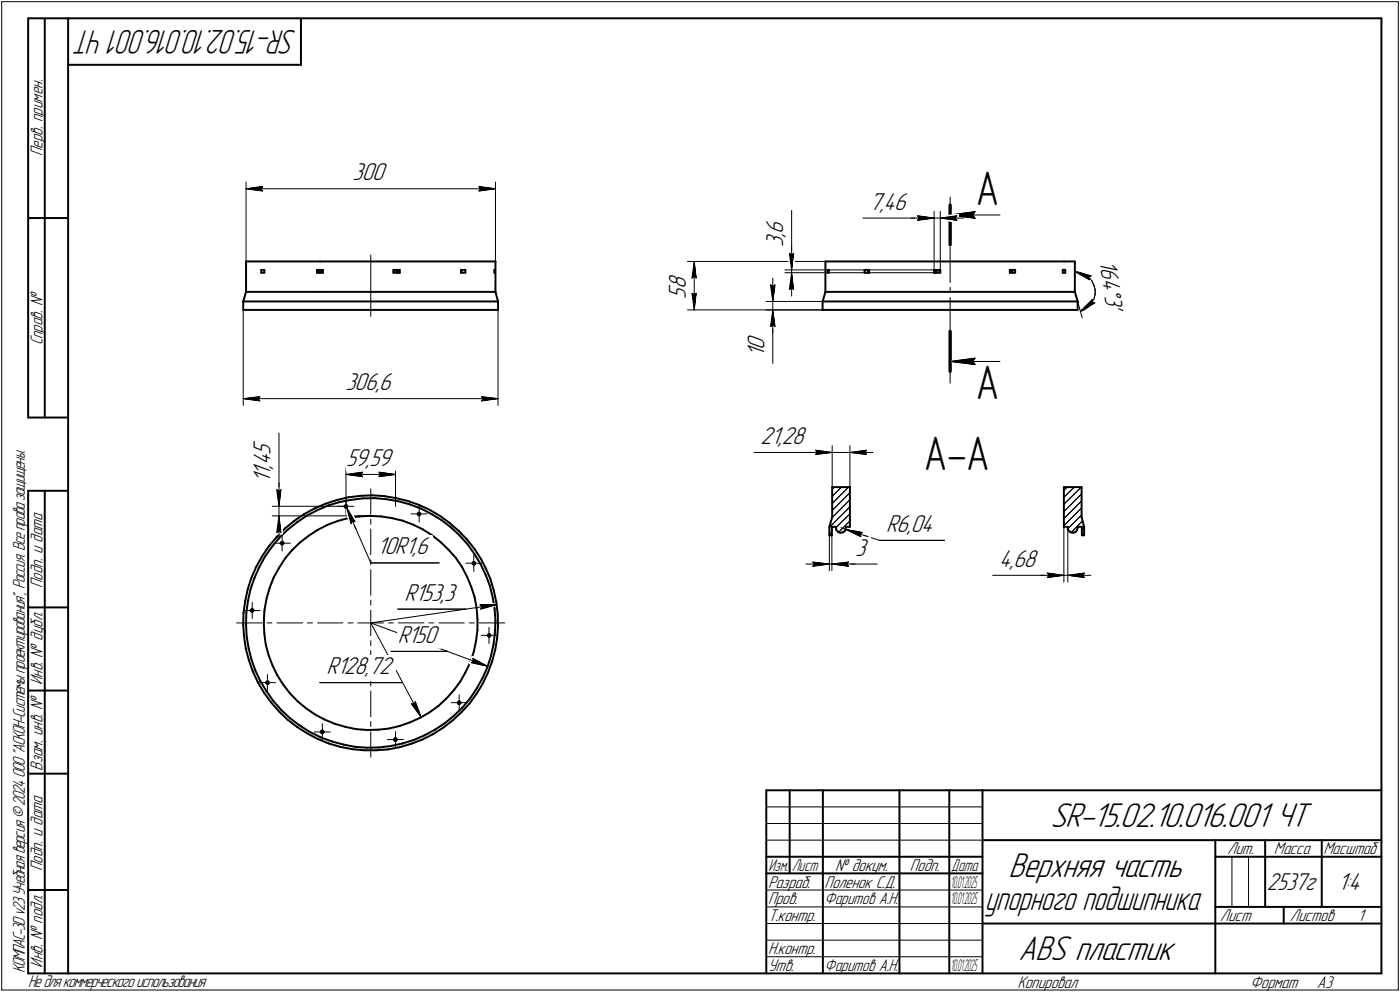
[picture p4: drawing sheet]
<svg xmlns="http://www.w3.org/2000/svg" width="421mm" height="298mm" viewBox="0 0 421 298" stroke-linecap="round" stroke-linejoin="round" font-family="sans-serif">
<defs><g id="words">
<g font-size="14.6">
<text x="293.4" y="61.5">А</text>
<text x="293.4" y="119.8">А</text>
<text x="277.8" y="141.3">А-А</text>
</g>
<g font-size="10.9">
<text x="315.9" y="248.5">SR-15.02.10.016.001 ЧТ</text>
<text x="303.3" y="263.5">Верхняя часть</text>
<text x="306.4" y="288.5">ABS пластик</text>
</g>
<g font-size="10.8">
<text x="89.3" y="9" transform="rotate(-180 89.3 9)">SR-15.02.10.016.001 ЧТ</text>
<text x="296.2" y="273.5">упорного подшипника</text>
</g>
<g font-size="7.8">
<text x="106" y="54.2">300</text>
<text x="261.5" y="63">7,46</text>
<text x="235.5" y="71.3" transform="rotate(-90 235.5 71.3)">,</text>
<text x="235.5" y="70.3" transform="rotate(-90 235.5 70.3)">6</text>
<text x="235.5" y="74.1" transform="rotate(-90 235.5 74.1)">3</text>
<text x="330.7" y="78.5" transform="rotate(82 330.7 78.5)">164Å3'</text>
<text x="206.2" y="89.7" transform="rotate(-90 206.2 89.7)">5</text>
<text x="206.2" y="87" transform="rotate(-90 206.2 87)">8</text>
<text x="229.9" y="107.2" transform="rotate(-90 229.9 107.2)">1</text>
<text x="229.9" y="105.1" transform="rotate(-90 229.9 105.1)">0</text>
<text x="103.9" y="117.3">306,6</text>
<text x="81.3" y="136.7" transform="rotate(-90 81.3 136.7)">5</text>
<text x="228.7" y="133.4">21,28</text>
<text x="81.3" y="143" transform="rotate(-90 81.3 143)">1</text>
<text x="81.3" y="140.9" transform="rotate(-90 81.3 140.9)">,</text>
<text x="81.3" y="139.9" transform="rotate(-90 81.3 139.9)">4</text>
<text x="104.1" y="140">59,59</text>
<text x="81.3" y="145.2" transform="rotate(-90 81.3 145.2)">1</text>
<text x="266.5" y="159.9">R6,04</text>
<text x="113.5" y="166.6">10R1,6</text>
<text x="257.2" y="167">3</text>
<text x="300.5" y="170.4">4,68</text>
<text x="121.7" y="180.5">R153,3</text>
<text x="119.6" y="193.3">R150</text>
<text x="98.2" y="202.6">R128,72</text>
<text x="381" y="267.5">2537г</text>
<text x="402.4" y="267.5">1:4</text>
</g>
<g font-size="5.4">
<text x="12.8" y="46.9" transform="rotate(-90 12.8 46.9)">Перв. примен.</text>
<text x="12.8" y="103.8" transform="rotate(-90 12.8 103.8)">Справ. !</text>
<text x="12.8" y="176.7" transform="rotate(-90 12.8 176.7)">Подп. и дата</text>
<text x="12.8" y="205.8" transform="rotate(-90 12.8 205.8)">Инв. ! дубл.</text>
<text x="12.8" y="231.6" transform="rotate(-90 12.8 231.6)">Взам. инв. !</text>
<text x="369.1" y="256.8">Лит.</text>
<text x="383.1" y="256.8">Масса</text>
<text x="398" y="256.8">Масштаб</text>
<text x="12.8" y="261.7" transform="rotate(-90 12.8 261.7)">Подп. и дата</text>
<text x="251.2" y="261.8">! докум.</text>
<text x="273.6" y="261.8">Подп.</text>
<text x="231" y="266.8">Разраб.</text>
<text x="248" y="266.8">Поленок С.Д.</text>
<text x="231" y="271.8">Пров.</text>
<text x="248" y="271.8">Фаритов А.Н.</text>
<text x="231" y="276.8">Т.контр.</text>
<text x="366.9" y="276.8">Лист</text>
<text x="387.9" y="276.8">Листов</text>
<text x="408.4" y="276.8">1</text>
<text x="231" y="286.8">Н.контр.</text>
<text x="7.5" y="292.5" transform="rotate(-90 7.5 292.5)">КОМПАС-3Dv23Учебнаяверсия©2024ООО&quot;АСКОН-Системыпроектирования&quot;, Россия. Всеправазащищены.</text>
<text x="12.8" y="290.8" transform="rotate(-90 12.8 290.8)">Инв. ! подл.</text>
<text x="231" y="291.8">Утв.</text>
<text x="248" y="291.8">Фаритов А.Н.</text>
<text x="8.5" y="296.7">Недлякоммерческогоиспользования</text>
<text x="306" y="296.8">Копировал</text>
<text x="376" y="296.8">Формат</text>
<text x="396" y="296.8">A3</text>
</g>
<g font-size="5.3">
<text x="231.1" y="261.8">Изм.</text>
<text x="238.1" y="261.8">Лист</text>
<text x="286.1" y="261.8">Дата</text>
</g>
<g font-size="5.1">
<text x="286" y="266.8">1</text>
<text x="286.7" y="266.8">0.01.2025</text>
<text x="286" y="271.8">1</text>
<text x="286.7" y="271.8">0.01.2025</text>
<text x="286" y="291.8">1</text>
<text x="286.7" y="291.8">0.01.2025</text>
</g>
</g></defs>
<g fill="none" stroke="#000" stroke-width=".59">
<path d="M8.5 5.5v120zM8.5 5.5h12zM13.5 5.5v120zM20.5 5.5v287zM20.5 5.5h395zM20.5 19.5h70zM90.5 5.5v14zM415.5 5.5v287zM8.5 65.5h12zM74 78.6v9.1zM74 78.6h22.3zM96.3 78.6h52.7z"/>
<path d="M149 78.6v9.1zM248.2 78.6v9.1zM248.2 78.6h71.8zM320 78.6h3.3zM323.3 78.6v9.1zM73.2 90.6v2.5zM73.2 90.6h76.6zM73.2 93.1h76.6zM74 87.7l-.8 2.9zM74 87.7h22.3zM78.6 82h.9zM78.6 81.1v.9z"/>
<path d="M78.6 81.1h.9zM79.5 81.1v.9zM95.3 82h1zM95.3 81.1v.9zM95.3 81.1h1zM96 81.1v.9zM96.2 81.1v.9zM96.3 81.1h.8zM96.3 87.7h52.7zM96.3 82h.8zM96.9 81.1v.9zM97.1 81.1v.9z"/>
<path d="M118.4 81.1v.9zM118.4 81.1h1.8zM118.4 82h1.8zM119.2 81.1v.9zM119.7 81.1v.9zM119.8 81.1v.9zM120.2 81.1v.9zM138.7 82h1.3zM138.7 81.1h1.3zM138.7 81.1v.9zM138.8 81.1v.9zM140 81.1v.9z"/>
<path d="M148.7 82h.1zM148.7 81.1h.1zM148.7 81.1v.9zM148.8 81.1v.9zM149 87.7l.8 2.9zM149.8 90.6v2.5zM247.4 90.6v2.5zM247.4 90.6h76.7zM247.4 93.1h76.7zM248.2 87.7l-.8 2.9zM248.2 87.7h71.8zM248.9 82h.4z"/>
<path d="M248.9 81.1h.4zM248.9 81.1v.9zM249.3 81.1v.9zM260 81.1h1.4zM260 82h1.4zM260 81.1v.9zM261.1 81.1v.9zM261.2 81.1v.9zM261.4 81.1v.9zM280.9 81.1v.9zM280.9 81.1h1.9zM280.9 82h1.9z"/>
<path d="M281.1 81.1v.9zM281.2 81.1v.9zM281.7 81.1v.9zM282.5 81.1v.9zM282.8 81.1v.9zM303.7 82h1.6zM303.7 81.1v.9zM303.7 81.1h1.6zM304.4 81.1v.9zM304.5 81.1v.9zM305.3 81.1v.9zM319.6 82h.4z"/>
<path d="M319.6 81.1v.9zM319.6 81.1h.4zM320 81.1h.4zM320 87.7h3.3zM320 82h.4zM320.4 81.1v.9zM323.3 87.7l.8 2.9zM324.1 90.6v2.5zM8.5 125.5h12zM8.5 147.5v145zM8.5 147.5h12zM13.5 147.5v145z"/>
<path d="M85.7 158.8l2.8-2.3zM85.7 158.8l-2.6 2.7zM86.5 159.2l2.8-2.2zM88.5 156.5l2.9-2zM89.3 157l3-2.1zM91.4 154.5l3.2-1.7zM92.3 154.9l3.1-1.6zM94.6 152.8l3.3-1.4zM95.4 153.3l3.3-1.4zM95.5 159.3l3-1.6zM97.9 151.4l3.4-1.1zM98.5 157.7l3.1-1.2z"/>
<path d="M98.7 151.9l3.4-1zM101.3 150.3l3.5-.9zM101.6 156.5l3.1-.8zM102.1 150.9l3.6-.7zM103.6 152.2l.2 .3zM103.7 152l-.1 .2zM103.7 152l.3-.2zM103.8 152.5l.3 .1zM104 151.8h.2zM104.1 152.6l.3-.2zM104.2 151.8l.2 .3zM104.4 152.1v.3z"/>
<path d="M104.7 155.7l3.3-.5zM104.8 149.4l3.6-.4zM105.7 150.2l3.4-.4zM108 155.2l3.3-.2zM108.4 149l3.6-.2zM109.1 149.8l3.6-.1zM111.3 155l3.3 .2zM112 148.8l3.6 .3zM112.7 149.7l3.5 .3zM114.6 155.2l3.3 .5zM115.6 149.1l3.5 .6zM116.2 150l3.6 .6z"/>
<path d="M117.9 155.7l3.2 .8zM119.1 149.7l3.5 .8zM119.8 150.6l3.4 1zM121.1 156.5l3.1 1.1zM122.6 150.5l3.4 1.2zM123.2 151.6l3.4 1.2zM124.2 157.6l3 1.5zM125.6 154.6l.3 .3zM125.6 154.3v.3zM125.6 154.3l.3-.2zM125.9 154.9h.3zM125.9 154.1h.3z"/>
<path d="M126 151.7l3.3 1.5zM126.2 154.1l.2 .2zM126.4 154.3v.3zM126.4 154.6l-.2 .3zM126.6 152.8l3.1 1.6zM127.2 159.1l2.8 1.8zM129.3 153.2l3.1 1.9zM129.7 154.4l3.1 1.9zM132.4 155.1l2.9 2.1zM132.8 156.3l2.8 2.2zM135.3 157.2l2.7 2.4zM135.6 158.5l2.6 2.4z"/>
<path d="M138 159.6l2.5 2.5zM249.4 158.3v2.6zM250.2 158.3v2.6zM250.2 158.3h1.3zM250.3 146.4h5.3zM250.3 146.4v9zM250.3 155.4l-.9 2.9zM251.4 158.6l.1 .7zM251.5 158.3l-.1 .3zM251.5 159.3l.6 .6zM252.1 159.9l.5 .2zM254.3 159.1l-.3 .6z"/>
<path d="M254.4 158.3h1.2zM254.4 158.3l-.1 .8zM255.6 146.4v11.9zM320 146.4v11.9zM320 146.4h5.3zM320 158.3h1.1zM321.1 158.3v.8zM321.1 159.1l.5 .6zM321.6 159.7l.6 .3zM323.9 159.3l-.4 .6zM324.1 158.6l-.2 .7zM324.1 158.3v.3z"/>
<path d="M324.1 158.3h1.3zM325.3 155.4l.8 2.9zM325.3 146.4v9zM325.4 158.3v2.6zM326.1 158.3v2.6zM74.5 177l-.8 3.6zM75.4 177l-.8 3.5zM75.6 173.7l-1.1 3.3zM76.5 173.7l-1.1 3.3zM77 170.3l-1.4 3.4zM78 170.4l-1.5 3.3zM78.8 167.2l-1.8 3.1z"/>
<path d="M79.7 167.3l-1.7 3.1zM80.2 179.8l-.6 3.2zM80.9 164.2l-2.1 3zM81.1 176.6l-.9 3.2zM81.7 164.4l-2 2.9zM82.3 173.6l-1.2 3zM83.1 161.5l-2.2 2.7zM83.9 170.7l-1.6 2.9zM84 161.6l-2.3 2.8zM84 161.6l2.5-2.4zM84.4 163.2l.2 .3zM84.6 163l.2-.2z"/>
<path d="M84.6 163.5l.2 .2zM84.6 163l-.2 .2zM84.8 162.8l.3 .1zM84.8 163.7l.4-.2zM85.1 162.9l.2 .3zM85.3 163.2l-.1 .3zM85.7 167.9l-1.8 2.8zM87.8 165.4l2.4-2.3zM87.8 165.4l-2.1 2.5zM90.2 163.1l2.6-2.1zM92.8 161l2.7-1.7zM130 160.9l2.5 2z"/>
<path d="M132.5 162.9l2.4 2.3zM134.9 165.2l2.2 2.4zM137.1 167.6l1.8 2.7zM138.2 160.9l2.4 2.7zM138.9 170.3l1.6 3zM140.5 162.1l2.2 2.9zM140.5 173.3l1.2 3.1zM140.6 163.6l2.1 2.9zM141.7 176.4l1 3.1zM142.2 169.5l.2 .2zM142.2 169.2v.3zM142.3 168.9l-.1 .3z"/>
<path d="M142.3 168.9h.3zM142.4 169.7h.3zM142.6 168.9l.2 .2zM142.7 166.5l1.8 3zM142.7 165l2 3.1zM142.7 179.5l.6 3.2zM142.8 169.1l.1 .3zM142.9 169.4l-.2 .3zM144.5 169.5l1.5 3.2zM144.7 168.1l1.3 2.6zM146 172.7l1.3 3.3zM146 170.7l1.5 3.3z"/>
<path d="M147.3 176l.9 3.5zM147.5 174l1 3.5zM148.2 179.5l.6 3.5zM148.5 177.5l.8 3.4zM249.4 160.9h.8zM252.6 160.1l.8-.1zM253.4 160l.6-.3zM322.2 160l.6 .1zM322.8 160.1l.7-.2zM325.4 160.9h.7zM8.5 182.5h12zM73.2 187.8l.2 3.5z"/>
<path d="M73.2 184.1v3.7zM73.4 191.3l.5 3.6zM73.7 180.6l-.5 3.5zM73.9 194.9l.9 3.5zM74 187.6l.2 3.6zM74.1 184.1l-.1 3.5zM74.2 191.2l.6 3.5zM74.6 180.5l-.5 3.6zM74.8 194.7l.8 3.4zM74.8 198.4l1.2 3.4zM75.4 183.4l.1 .3zM75.5 183.7l.3 .2z"/>
<path d="M75.6 183.1l-.2 .3zM75.6 183.1l.3-.1zM75.6 198.1l1.2 3.4zM75.8 183.9l.3-.2zM75.9 183l.3 .2zM76.2 183.2l.1 .3zM76.3 183.5l-.2 .2zM79.3 187.1l.2 3.3zM79.5 183.8l-.2 3.3zM79.5 190.4l.4 3.3zM79.6 183l-.1 .8zM79.9 193.7l.9 3.1z"/>
<path d="M80.8 196.8l1.2 3.2zM82 200l1.4 2.9zM141.5 199l-1.5 2.9zM142.5 195.8l-1 3.2zM143.2 192.6l-.7 3.2zM143.3 182.7l.3 3.3zM143.6 189.3l-.4 3.3zM143.6 186v3.3zM146.7 190.9l.1 .3zM146.8 191.2l.3 .1zM146.9 190.7l-.2 .2zM146.9 190.7l.3-.1z"/>
<path d="M147.1 191.3h.2zM147.2 190.6l.2 .1zM147.4 190.7l.1 .3zM147.5 191l-.2 .3zM147.7 197.2l-1.1 3.4zM148 198.8l-1.3 3.4zM148.4 193.6l-.7 3.6zM148.8 183l.2 3.6zM148.8 190.2l-.4 3.4zM148.9 195.3l-.9 3.5zM149 186.6l-.2 3.6zM149.3 180.9l.4 3.7z"/>
<path d="M149.5 191.8l-.6 3.5zM149.7 184.6l.1 3.5zM149.8 188.1l-.3 3.7zM8.5 207.5h12zM76 201.8l1.6 3.3zM76.8 201.5l1.5 3.2zM77.6 205.1l1.8 3.1zM78.3 204.7l1.9 3.1zM79.4 208.2l2.1 2.9zM80.1 205v.3zM80.1 205l.2-.2zM80.1 205.3l.2 .2z"/>
<path d="M80.2 207.8l2 2.9zM80.3 204.8l.2-.1zM80.3 205.5h.4zM80.5 204.7l.3 .2zM80.8 204.9l.1 .3zM80.9 205.2l-.2 .3zM81.5 211.1l2.4 2.7zM82.2 210.7l2.4 2.7zM83.4 202.9l1.8 2.8zM83.9 213.8l2.5 2.4zM84.6 213.4l2.6 2.4zM85.2 205.7l2 2.7z"/>
<path d="M86.4 216.2l2.9 2.2zM87.2 215.8l2.8 2.1zM87.2 208.4l2.3 2.3zM89.3 218.4l3.1 2zM89.5 210.7l2.5 2.2zM90 217.9l3 2zM92 212.9l2.7 1.8zM93 219.9l3.3 1.6zM94.7 214.7l2.9 1.5zM96.5 219.8v.2zM96.5 219.8l.3-.3zM96.8 219.5h.2z"/>
<path d="M97 219.5l.3 .3zM97.3 219.8v.3zM97.6 216.2l3.1 1.3zM100.7 217.5l3.2 .9zM103.9 218.4l3.2 .7zM107.1 219.1l3.3 .3zM110.4 219.4l3.3-.1zM113.7 219.3l3.2-.4zM116.9 218.9l3.2-.7zM120.1 218.2l3.2-1.1zM123.3 217.1l3-1.4zM126.3 215.7l2.8-1.6z"/>
<path d="M129.1 214.1l2.7-1.9zM130.8 219.3l3-2zM131.8 212.2l2.5-2.3zM133.3 218.7l2.8-2.2zM133.8 217.3l2.8-2.2zM136.1 216.5l2.7-2.5zM136.5 207.4l-2.2 2.5zM136.6 215.1l2.5-2.5zM137.7 211.2l.1 .3zM137.8 211.5l.3 .1zM137.8 210.9l-.1 .3zM137.8 210.9l.3-.2z"/>
<path d="M138.1 211.6l.3-.2zM138.1 210.7l.2 .2zM138.3 210.9l.2 .3zM138.4 204.8l-1.9 2.6zM138.5 211.2l-.1 .2zM140 201.9l-1.6 2.9zM141.2 211.4l-2.4 2.6zM141.4 209.9l-2.3 2.7zM143.3 206.9l-1.9 3zM143.3 208.4l-2.1 3zM145.1 203.8l-1.8 3.1zM145.2 205.4l-1.9 3z"/>
<path d="M146.6 200.6l-1.5 3.2zM146.7 202.2l-1.5 3.2zM8.5 232.5h12zM92.4 220.4l3.2 1.7zM95.6 222.1l3.3 1.3zM96.3 221.5l.3 .2zM96.5 220l.3 .3zM96.6 221.7l3.3 1.1zM96.8 220.3h.2zM97 220.3l.3-.2zM98.9 223.4l3.5 1.1zM99.9 222.8l3.5 1z"/>
<path d="M102.4 224.5l3.5 .6zM103.4 223.8l3.4 .7zM105.9 225.1l3.6 .4zM106.8 224.5l3.6 .2zM109.5 225.5h3.6zM110.4 224.7l3.6-.1zM113.1 225.5l3.6-.3zM114 224.6l3.5-.4zM116.7 225.2l3.5-.7zM117.5 224.2l3.5-.8zM118.5 222.3l.2 .3zM118.6 222l-.1 .3z"/>
<path d="M118.6 222l.3-.2zM118.7 222.6l.3 .1zM118.9 221.8l.2 .1zM119.1 221.9l.2 .3zM119.3 222.2v.2zM119.3 222.4l-.3 .3zM120.2 224.5l3.5-1zM121 223.4l3.4-1zM123.7 223.5l3.3-1.3zM124.4 222.4l3.3-1.4zM127 222.2l3.2-1.6zM127.7 221l3.1-1.7z"/>
<path d="M130.2 220.6l3.1-1.9zM230.5 237.5h185zM230.5 237.5v55zM237.5 237.5v25zM247.5 237.5v55zM270.5 237.5v55zM285.5 237.5v55zM295.5 237.5v55zM230.5 257.5h65zM295.5 252.5h120zM365.5 252.5v40zM365.5 257.5h15z"/>
<path d="M380.5 252.5v20zM380.5 257.5h35zM397.5 252.5v20zM8.5 267.5h12zM230.5 262.5h65zM295.5 277.5h70zM365.5 277.5h50zM365.5 272.5h50zM386.1 272.5v5zM8.5 292.5h12zM20.5 292.5h395z"/>
</g>
<g fill="none" stroke="#000" stroke-width=".3">
<path d="M.5 .5v297zM.5 .5h420zM420.5 .5v297zM74 54.7v23.9zM74 56.7l5-.7zM74 56.7l5 .7zM74 56.7h75zM78.5 56.7l.5 .7zM79 56l-.5 .7zM144 57.4l5-.7zM144 56l.4 .7zM144 56l5 .7z"/>
<path d="M144.4 56.7l-.4 .7zM149 54.7v23.9zM285.7 59.2v10.6zM111.5 76.6v18.5zM206.8 78.6h41.4zM208.8 78.6l.6 5zM208.8 78.6l-.7 5zM208.8 78.6v14.5zM237.4 76.1l.7 .5zM237.4 76.1l.7 5zM238.1 76.1v5zM238.1 63.2v12.9z"/>
<path d="M238.1 76.6l.6-.5zM238.1 74.1v7zM238.7 76.1l-.6 5zM259.5 65.5h16.4zM273.9 65.5h7zM275.9 65.5h5zM275.9 64.9l5 .6zM275.9 64.9l.5 .6zM275.9 66.2l5-.7zM276.4 65.5l-.5 .7zM280.9 63.5v17.6zM280.9 65.5h1.9z"/>
<path d="M282.8 63.5v17.6zM282.8 65.5l5 .7zM282.8 65.5l5-.6zM282.8 65.5h7zM285.7 71.3v1.5zM285.7 74.3v10.6zM285.7 64.6l7.6-1zM285.7 64.6l7.6 1zM285.7 64.6h15zM287.3 65.5l.5 .7zM287.8 64.9l-.5 .6zM292.5 64.6l.8 1z"/>
<path d="M293.3 63.6l-.8 1zM323.3 78.6v5.1zM73.2 93.1v28.7zM149.8 93.1v28.7zM206.8 93.1h40.6zM208.1 83.6l.7-.5zM208.1 88.1l.7 5zM208.1 88.1l.7 .5zM208.8 83.1l.6 .5zM208.8 88.6l.6-.5zM209.4 88.1l-.6 5zM230.4 90.6h17z"/>
<path d="M230.4 93.1h17zM231.7 85.6l.7 .5zM231.7 85.6l.7 5zM231.7 98.1l.7-.5zM232.4 93.1v5zM232.4 98.1v11.1zM232.4 86.1l.7-.5zM232.4 83.6v7zM232.4 93.1l-.7 5zM232.4 97.6l.7 .5zM232.4 93.1l.7 5zM232.4 93.1v7z"/>
<path d="M232.4 90.6v2.5zM233.1 85.6l-.7 5zM236.1 81.1h44.8zM236.1 82h44.8zM237.4 87l.7-.5zM238.1 82l-.7 5zM238.1 86.5l.6 .5zM238.1 82l.6 5zM238.1 82v7zM238.1 81.1v.9zM285.7 86.4v1.5zM285.7 89.4v10.6z"/>
<path d="M323.3 81.6h.1zM323.3 81.6l4.9 1.3zM323.3 81.6l4.4 2.5zM323.4 81.6l1.5 .3zM324.1 90.6l1.4 4.9zM324.9 81.9l1.3 .5zM325 93.6l1.2-.6zM325 93.6l3.5-3.6zM325 93.6l4.3-2.6zM326.2 93l1.2-.8zM326.2 82.4l1.2 .8zM327.4 83.2l.9 1.1z"/>
<path d="M327.4 83.3l.8-.4zM327.4 83.3l.3 .8zM328.3 91.1l-.9 1.1zM328.3 84.3l.6 1.3zM328.5 90v.8zM328.5 90.8l.8 .2zM328.9 85.6l.5 1.4zM329 89.8l-.7 1.3zM329.4 88.4l-.4 1.4zM329.4 87v1.4zM73.2 119.8l4.9-.6zM73.2 119.8l4.9 .7z"/>
<path d="M73.2 119.8h76.6zM77.6 119.8l.5 .7zM78.1 119.2l-.5 .6zM144.8 119.2l.5 .6zM144.8 119.2l5 .6zM145.3 119.8l-.5 .7zM285.7 101.5v1.5zM285.7 104.6v10.5zM285.7 108.6l7.6-1zM285.7 108.6l7.6 1zM285.7 108.6h15zM292.5 108.6l.8 1z"/>
<path d="M293.3 107.6l-.8 1zM83.9 130.1v17.1zM144.8 120.5l5-.7zM226.7 136h18.6zM243.2 136h7.1zM245.3 136h5zM245.3 135.3l5 .7zM245.3 135.3l.5 .7zM245.3 136.6l5-.6zM245.8 136l-.5 .6zM250.3 133.9v12.5zM250.3 136h5.3z"/>
<path d="M255.6 133.9v12.5zM255.6 136l5 .6zM255.6 136l5-.7zM255.6 136h7zM260.1 136l.5 .6zM260.6 135.3l-.5 .7zM81.9 152.1h22.2zM81.9 155h29.6zM83.2 147.2l.7 .5zM83.2 147.2l.7 4.9zM83.9 147.2v4.9zM83.9 147.7l.6-.5z"/>
<path d="M83.9 145.1v7zM83.9 155l-.7 5zM83.9 159.5l.6 .5zM83.9 155l.6 5zM83.9 155v7.1zM83.9 152.1v2.9zM84.5 147.2l-.6 4.9zM101.6 152.1h2.5zM104.1 152.1h2.3zM104.1 152.1v2.5zM104.1 149.8v2.3zM104.1 140.5v11.6z"/>
<path d="M104.1 152.1l.1 .4zM104.1 142.6l5-.7zM104.1 142.6l5 .7zM104.1 142.6h14.9zM104.2 152.5l7.3 16.7zM104.2 152.5l1.4 4.9zM104.2 152.5l2.6 4.3zM104.2 152.5l2.8 6.4zM106 156.6l-.4 .8zM106 156.6l.8 .2zM108.5 142.6l.6 .7zM109.1 141.9l-.6 .7z"/>
<path d="M111.5 146.9v7.6zM111.5 156v1.6zM111.5 159v7.7zM114 143.3l5-.7zM114 141.9l.4 .7zM114 141.9l5 .7zM114.4 142.6l-.4 .7zM119 140.5v11.6zM123.6 154.4h2.5zM126.1 154.4h2.3zM126.1 154.4v2.5zM126.1 152.1v2.3z"/>
<path d="M249.4 158.5l6.2-6.2zM250.3 155.5l5.3-5.3zM250.3 153.4l5.3-5.3zM250.3 151.3l4.9-4.9zM250.3 149.2l2.8-2.8zM250.3 147.1l.7-.7zM251.4 158.6l4.2-4.2zM252.2 159.9l3.4-3.4zM252.9 158.6l1.4 .5zM254.3 159.1l10.2 3.3zM254.3 159.1l4.6 2.2zM254.3 159.1l5 .9z"/>
<path d="M254.3 159.1l6.7 2.2zM320 158l5.3-5.3zM320 155.9l5.3-5.4zM320 153.8l5.3-5.4zM320 151.6l5.2-5.2zM320 149.4l3.1-3zM320 147.3l1-.9zM320 158.3v16.6zM321.1 158.9l4.2-4.1zM321.1 158.3v16.6zM325.4 158.9l.7-.7zM325.5 156.5l-3.3 3.5z"/>
<path d="M82.5 163.2h2.3zM83.2 160l.7-.5zM84.8 163.2h2.5zM84.8 163.2v2.4zM84.8 160.9v2.3zM111.5 168.2v1.5zM111.5 171.2v7.7zM111.5 169.2h20.6zM140.1 169.2h2.4zM142.5 169.2h2.4zM142.5 169.2v2.5zM142.5 166.9v2.3z"/>
<path d="M242.4 169.5h7zM244.4 168.9l5 .6zM244.4 168.9l.5 .6zM244.4 170.2l5-.7zM244.9 169.5l-.5 .7zM249.4 160.6l.8-.7zM249.4 160.9v10.6zM249.4 169.5h.8zM250.2 160.9v10.6zM250.2 169.5h5zM250.2 169.5l5 .7zM250.2 169.5l5-.6z"/>
<path d="M250.2 169.5h7zM254.7 169.5l.5 .7zM255.2 169.5h8.6zM255.2 168.9l-.5 .6zM258.7 160.4l.2 .9zM258.7 160.4l.6-.4zM264.5 162.4h19.6zM298.5 172.9h16.5zM312.9 172.9h7.1zM315 172.9h5zM315 172.2l5 .7zM315 172.2l.5 .7z"/>
<path d="M315 173.6l5-.7zM315.5 172.9l-.5 .7zM320 172.9h1.1zM321.1 172.9l5 .7zM321.1 172.9l5-.7zM321.1 172.9h7zM325.6 172.9l.5 .7zM326.1 160.3l-.6 .6zM326.1 172.2l-.5 .7zM71.1 187.2h7.7zM73.5 183.5h2.4zM75.9 183.5h2.3z"/>
<path d="M75.9 183.5v2.3zM75.9 181v2.5zM80.3 187.2h1.5zM83.3 187.2h7.7zM92.5 187.2h1.5zM95.5 187.2h7.6zM104.6 187.2h1.6zM107.6 187.2h3.9zM111.5 187.2h3.8zM111.5 195.5v7.7zM111.5 192.5v1.6zM111.5 187.2v3.8z"/>
<path d="M111.5 180.3v1.6zM111.5 183.4v3.8zM111.5 187.2l15.2 28.4zM111.5 187.2l35.1 13zM111.5 187.2l37.9-5.5zM116.8 187.2h1.5zM117.6 195.7h17.1zM119.6 183h20.5zM119.8 187.2h7.7zM128.9 187.2h1.6zM132 187.2h7.6zM141.1 187.2h1.6z"/>
<path d="M141.7 199.1l4.9 1.1zM141.7 199.1l.7-.5zM142.2 197.9l.2 .7zM142.2 197.9l4.4 2.3zM144.1 187.2h7.7zM144.4 181.8l.5 .6zM144.4 181.8l5-.1zM144.5 183l4.9-1.3zM144.7 190.9h2.4zM144.9 182.4l-.4 .6zM147.1 190.9h2.4zM147.1 190.9v2.5z"/>
<path d="M147.1 188.6v2.3zM78.1 205.1h2.3zM80.4 205.1h2.5zM80.4 205.1v2.4zM80.4 202.7v2.4zM94.5 220h2.4zM96.2 205.1h24.9zM96.9 220h2.4zM96.9 220v2.3zM96.9 217.5v2.5zM111.5 219.9v7.6zM111.5 216.8v1.6z"/>
<path d="M111.5 207.7v7.7zM111.5 204.7v1.5zM119 219.9v2.3zM123.7 211.5l3 4.1zM123.7 211.5l.8 .1zM124.9 210.8l-.4 .8zM124.9 210.8l1.8 4.8zM135.7 211.2h2.4zM138.1 211.2h2.4zM138.1 211.2v2.4zM138.1 208.8v2.4zM116.5 222.2h2.5z"/>
<path d="M119 222.2h2.3zM119 222.2v2.4zM230.5 247.5h65zM230.5 252.5h65zM230.5 242.5h65zM370.5 257.5v15zM375.5 257.5v15zM230.5 267.5h65zM230.5 272.5h65zM230.5 277.5h65zM.5 297.5h420zM230.5 282.5h65z"/>
<path d="M230.5 287.5h65z"/>
</g>
<g fill="#fff" stroke="#fff" stroke-width=".3">
<path d="M106 48.6h10.9zM106 48.7h10.9zM106 48.8h10.9zM106 48.9h10.9zM106 48.9h10.9zM106 49h10.9zM106 49.1h10.9zM106 49.2h10.9zM106 49.3h10.9zM106 49.4h10.9zM106 49.4h10.9zM106 49.5h10.9zM106 49.6h10.9zM106 49.7h10.9zM106 49.8h10.9zM106 49.9h10.9zM106 50h10.9zM106 50h10.9zM106 50.1h10.9zM106 50.2h10.9zM106 50.3h10.9zM106 50.4h10.9zM106 50.5h10.9zM106 50.5h10.9zM106 50.6h10.9zM106 50.7h10.9zM106 50.8h10.9zM106 50.9h10.9zM106 51h10.9zM106 51.1h10.9zM106 51.1h10.9zM106 51.2h10.9zM106 51.3h10.9zM106 51.4h10.9zM106 51.5h10.9zM106 51.6h10.9zM106 51.6h10.9zM106 51.7h10.9zM106 51.8h10.9zM106 51.9h10.9zM106 52h10.9zM106 52.1h10.9zM106 52.2h10.9zM106 52.2h10.9zM106 52.3h10.9zM106 52.4h10.9zM106 52.5h10.9zM106 52.6h10.9zM106 52.7h10.9zM106 52.7h10.9zM106 52.8h10.9zM106 52.9h10.9zM106 53h10.9zM106 53.1h10.9zM106 53.2h10.9zM106 53.3h10.9zM106 53.3h10.9zM106 53.4h10.9zM106 53.5h10.9zM106 53.6h10.9zM106 53.7h10.9zM106 53.8h10.9zM106 53.8h10.9zM106 53.9h10.9zM106 54h10.9zM106 54.1h10.9zM106 54.2h10.9zM106 54.3h10.9zM106 54.4h10.9zM106 54.4h10.9zM106 54.5h10.9zM106 54.6h10.9zM106 54.7h10.9zM106 54.8h10.9zM106 54.9h10.9zM106 54.9h10.9zM106 55h10.9zM106 55.1h10.9zM106 55.2h10.9zM106 55.3h10.9zM106 55.4h10.9zM106 55.5h10.9zM106 55.5h10.9zM106 55.6h10.9z"/>
<path d="M78.9 55.5h.6zM78.3 55.6h1.2zM77.6 55.7h1.9zM77 55.8h2.5zM76.5 55.9h3zM75.8 56h3.7zM75.6 56h3.9zM75.4 56.1h4.1zM75.2 56.2h4.3zM75 56.3h4.5zM74.8 56.4h4.7zM74.6 56.5h4.9zM74.4 56.6h5.1zM74.3 56.6h5.2zM74 56.7h5.5zM74.3 56.8h5.2zM74.5 56.9h5zM74.7 57h4.8zM74.9 57.1h4.6zM75.2 57.1h4.3zM75.4 57.2h4.1zM75.6 57.3h3.9zM75.8 57.4h3.7zM76.5 57.5h3zM77 57.6h2.5zM77.6 57.7h1.9zM78.3 57.7h1.2zM78.9 57.8h.6z"/>
<path d="M143.5 55.5h.7zM143.5 55.6h1.3zM143.5 55.7h1.9zM143.5 55.8h2.5zM143.5 55.9h3.1zM143.5 56h3.7zM143.5 56h3.9zM143.5 56.1h4.1zM143.5 56.2h4.3zM143.5 56.3h4.5zM143.5 56.4h4.8zM143.5 56.5h4.9zM143.5 56.6h5.2zM143.5 56.6h5.3zM143.5 56.7h5.5zM143.5 56.8h5.3zM143.5 56.9h5.1zM143.5 57h4.8zM143.5 57.1h4.6zM143.5 57.1h4.4zM143.5 57.2h4.2zM143.5 57.3h3.9zM143.5 57.4h3.7zM143.5 57.5h3.1zM143.5 57.6h2.5zM143.5 57.7h1.9zM143.5 57.7h1.3zM143.5 57.8h.7z"/>
<path d="M103.9 111.7h15.1zM103.9 111.8h15.1zM103.9 111.8h15.1zM103.9 111.9h15.1zM103.9 112h15.1zM103.9 112.1h15.1zM103.9 112.2h15.1zM103.9 112.3h15.1zM103.9 112.4h15.1zM103.9 112.4h15.1zM103.9 112.5h15.1zM103.9 112.6h15.1zM103.9 112.7h15.1zM103.9 112.8h15.1zM103.9 112.9h15.1zM103.9 112.9h15.1zM103.9 113h15.1zM103.9 113.1h15.1zM103.9 113.2h15.1zM103.9 113.3h15.1zM103.9 113.4h15.1zM103.9 113.5h15.1zM103.9 113.5h15.1zM103.9 113.6h15.1zM103.9 113.7h15.1zM103.9 113.8h15.1zM103.9 113.9h15.1zM103.9 114h15.1zM103.9 114h15.1zM103.9 114.1h15.1zM103.9 114.2h15.1zM103.9 114.3h15.1zM103.9 114.4h15.1zM103.9 114.5h15.1zM103.9 114.6h15.1zM103.9 114.6h15.1zM103.9 114.7h15.1zM103.9 114.8h15.1zM103.9 114.9h15.1zM103.9 115h15.1zM103.9 115.1h15.1zM103.9 115.1h15.1zM103.9 115.2h15.1zM103.9 115.3h15.1zM103.9 115.4h15.1zM103.9 115.5h15.1zM103.9 115.6h15.1zM103.9 115.7h15.1zM103.9 115.7h15.1zM103.9 115.8h15.1zM103.9 115.9h15.1zM103.9 116h15.1zM103.9 116.1h15.1zM103.9 116.2h15.1zM103.9 116.2h15.1zM103.9 116.3h15.1zM103.9 116.4h15.1zM103.9 116.5h15.1zM103.9 116.6h15.1zM103.9 116.7h15.1zM103.9 116.8h15.1zM103.9 116.8h15.1zM103.9 116.9h15.1zM103.9 117h15.1zM103.9 117.1h15.1zM103.9 117.2h15.1zM103.9 117.3h15.1zM103.9 117.3h15.1zM103.9 117.4h15.1zM103.9 117.5h15.1zM103.9 117.6h15.1zM103.9 117.7h15.1zM103.9 117.8h15.1zM103.9 117.9h15.1zM103.9 117.9h15.1zM103.9 118h15.1zM103.9 118.1h15.1zM103.9 118.2h15.1zM103.9 118.3h15.1zM103.9 118.4h15.1zM103.9 118.4h15.1zM103.9 118.5h15.1zM103.9 118.6h15.1zM103.9 118.7h15.1zM103.9 118.8h15.1z"/>
<path d="M78.1 118.7h.6zM77.5 118.8h1.2zM76.8 118.9h1.9zM76.2 119h2.5zM75.6 119h3.1zM74.9 119.1h3.8zM74.8 119.2h3.9zM74.5 119.3h4.2zM74.3 119.4h4.4zM74.1 119.5h4.6zM73.8 119.5h4.9zM73.7 119.6h5zM73.4 119.7h5.3zM73.2 119.8h5.5zM73.4 119.9h5.3zM73.6 120h5.1zM73.7 120.1h5zM74 120.1h4.7zM74.2 120.2h4.5zM74.3 120.3h4.4zM74.6 120.4h4.1zM74.8 120.5h3.9zM74.9 120.6h3.8zM75.6 120.6h3.1zM76.2 120.7h2.5zM76.8 120.8h1.9zM77.5 120.9h1.2zM78.1 121h.6z"/>
<path d="M144.3 118.7h.6zM144.3 118.8h1.2zM144.3 118.9h1.8zM144.3 119h2.5zM144.3 119h3.1zM144.3 119.1h3.7zM144.3 119.2h4zM144.3 119.3h4.2zM144.3 119.4h4.4zM144.3 119.5h4.6zM144.3 119.5h4.9zM144.3 119.6h5.1zM144.3 119.7h5.3zM144.3 119.8h5.5zM144.3 119.9h5.3zM144.3 120h5.1zM144.3 120.1h4.9zM144.3 120.1h4.7zM144.3 120.2h4.5zM144.3 120.3h4.3zM144.3 120.4h4.1zM144.3 120.5h4zM144.3 120.6h3.7zM144.3 120.6h3.1zM144.3 120.7h2.5zM144.3 120.8h1.8zM144.3 120.9h1.2zM144.3 121h.6z"/>
<path d="M104.2 152.7h.2zM104.2 152.7h.3zM104.2 152.8h.4zM104.2 152.9h.4zM104.2 153h.5zM104.2 153.1h.6zM104.2 153.2h.7zM104.2 153.2h.8zM104.2 153.3h.9zM104.2 153.4h1zM104.2 153.5h1zM104.2 153.6h1.1zM104.2 153.7h1.2zM104.2 153.8h1.3zM104.2 153.8h1.4zM104.2 153.9h1.5zM104.2 154h1.5zM104.2 154.1h1.5zM104.2 154.2h1.6zM104.2 154.3h1.7zM104.2 154.3h1.7zM104.2 154.4h1.8zM104.3 154.5h1.7zM104.3 154.6h1.8zM104.3 154.7h1.9zM104.4 154.8h1.8zM104.4 154.9h1.9zM104.4 154.9h1.9zM104.4 155h1.9zM104.5 155.1h1.9zM104.5 155.2h1.9zM104.5 155.3h2zM104.6 155.4h1.9zM104.6 155.4h2zM104.6 155.5h2.1zM104.6 155.6h2.1zM104.6 155.7h2.2zM104.6 155.8h2.2zM104.6 155.9h2.2zM104.7 156h2.2zM104.7 156h2.2zM104.7 156.1h2.3zM104.7 156.2h2.3zM104.8 156.3h2.3zM104.8 156.4h2.4zM104.8 156.5h2.4zM104.8 156.5h2.5zM104.9 156.6h2.4zM104.9 156.7h2.5zM104.9 156.8h2.5zM105 156.9h2.4zM105 157h2.5zM105 157.1h2.5zM105 157.1h2.4zM105.1 157.2h2.1zM105.1 157.3h1.9zM105.1 157.4h1.7zM105.2 157.5h1.5zM105.2 157.6h1.2zM105.2 157.6h1.1zM105.2 157.7h.9zM105.2 157.8h.6zM105.2 157.9h.5zM105.2 158h.3z"/>
<path d="M113.5 161h16.6zM113.5 161.1h16.6zM113.5 161.2h16.6zM113.5 161.3h16.6zM113.5 161.4h16.6zM113.5 161.5h16.6zM113.5 161.5h16.6zM113.5 161.6h16.6zM113.5 161.7h16.6zM113.5 161.8h16.6zM113.5 161.9h16.6zM113.5 162h16.6zM113.5 162.1h16.6zM113.5 162.1h16.6zM113.5 162.2h16.6zM113.5 162.3h16.6zM113.5 162.4h16.6zM113.5 162.5h16.6zM113.5 162.6h16.6zM113.5 162.6h16.6zM113.5 162.7h16.6zM113.5 162.8h16.6zM113.5 162.9h16.6zM113.5 163h16.6zM113.5 163.1h16.6zM113.5 163.2h16.6zM113.5 163.2h16.6zM113.5 163.3h16.6zM113.5 163.4h16.6zM113.5 163.5h16.6zM113.5 163.6h16.6zM113.5 163.7h16.6zM113.5 163.7h16.6zM113.5 163.8h16.6zM113.5 163.9h16.6zM113.5 164h16.6zM113.5 164.1h16.6zM113.5 164.2h16.6zM113.5 164.3h16.6zM113.5 164.3h16.6zM113.5 164.4h16.6zM113.5 164.5h16.6zM113.5 164.6h16.6zM113.5 164.7h16.6zM113.5 164.8h16.6zM113.5 164.8h16.6zM113.5 164.9h16.6zM113.5 165h16.6zM113.5 165.1h16.6zM113.5 165.2h16.6zM113.5 165.3h16.6zM113.5 165.4h16.6zM113.5 165.4h16.6zM113.5 165.5h16.6zM113.5 165.6h16.6zM113.5 165.7h16.6zM113.5 165.8h16.6zM113.5 165.9h16.6zM113.5 165.9h16.6zM113.5 166h16.6zM113.5 166.1h16.6zM113.5 166.2h16.6zM113.5 166.3h16.6zM113.5 166.4h16.6zM113.5 166.5h16.6zM113.5 166.5h16.6zM113.5 166.6h16.6zM113.5 166.7h16.6zM113.5 166.8h16.6zM113.5 166.9h16.6zM113.5 167h16.6zM113.5 167h16.6zM113.5 167.1h16.6zM113.5 167.2h16.6zM113.5 167.3h16.6zM113.5 167.4h16.6zM113.5 167.5h16.6zM113.5 167.6h16.6zM113.5 167.6h16.6zM113.5 167.7h16.6zM113.5 167.8h16.6zM113.5 167.9h16.6zM113.5 168h16.6zM113.5 168.1h16.6z"/>
<path d="M125.1 210.2h.1zM124.9 210.3h.3zM124.7 210.4h.6zM124.5 210.5h.8zM124.4 210.6h.9zM124.2 210.7h1.2zM124 210.7h1.4zM124 210.8h1.5zM123.8 210.9h1.7zM123.6 211h1.9zM123.5 211.1h2.1zM123.4 211.2h2.2zM123.2 211.2h2.4zM123 211.3h2.6zM123.1 211.4h2.5zM123.2 211.5h2.5zM123.3 211.6h2.4zM123.3 211.7h2.5zM123.4 211.8h2.4zM123.4 211.8h2.4zM123.4 211.9h2.5zM123.5 212h2.4zM123.6 212.1h2.3zM123.6 212.2h2.4zM123.7 212.3h2.3zM123.8 212.3h2.3zM123.9 212.4h2.2zM123.9 212.5h2.2zM124 212.6h2.2zM124 212.7h2.2zM124 212.8h2.2zM124.1 212.9h2.1zM124.2 212.9h2zM124.2 213h2.1zM124.3 213.1h2zM124.4 213.2h2zM124.4 213.3h2zM124.5 213.4h1.9zM124.5 213.4h2zM124.6 213.5h1.9zM124.6 213.6h1.9zM124.7 213.7h1.9zM124.8 213.8h1.8zM124.8 213.9h1.8zM124.9 214h1.7zM125 214h1.6zM125 214.1h1.6zM125.1 214.2h1.5zM125.1 214.3h1.5zM125.1 214.4h1.5zM125.3 214.5h1.3zM125.4 214.5h1.2zM125.5 214.6h1.2zM125.6 214.7h1.1zM125.7 214.8h1zM125.8 214.9h.9zM125.9 215h.8zM126.1 215.1h.6zM126.2 215.1h.5zM126.2 215.2h.5zM126.4 215.3h.3zM126.5 215.4h.2z"/>
<path d="M98.2 197h20.8zM98.2 197.1h20.8zM98.2 197.2h20.8zM98.2 197.3h20.8zM98.2 197.4h20.8zM98.2 197.4h20.8zM98.2 197.5h20.8zM98.2 197.6h20.8zM98.2 197.7h20.8zM98.2 197.8h20.8zM98.2 197.9h20.8zM98.2 198h20.8zM98.2 198h20.8zM98.2 198.1h20.8zM98.2 198.2h20.8zM98.2 198.3h20.8zM98.2 198.4h20.8zM98.2 198.5h20.8zM98.2 198.5h20.8zM98.2 198.6h20.8zM98.2 198.7h20.8zM98.2 198.8h20.8zM98.2 198.9h20.8zM98.2 199h20.8zM98.2 199.1h20.8zM98.2 199.1h20.8zM98.2 199.2h20.8zM98.2 199.3h20.8zM98.2 199.4h20.8zM98.2 199.5h20.8zM98.2 199.6h20.8zM98.2 199.6h20.8zM98.2 199.7h20.8zM98.2 199.8h20.8zM98.2 199.9h20.8zM98.2 200h20.8zM98.2 200.1h20.8zM98.2 200.2h20.8zM98.2 200.2h20.8zM98.2 200.3h20.8zM98.2 200.4h20.8zM98.2 200.5h20.8zM98.2 200.6h20.8zM98.2 200.7h20.8zM98.2 200.7h20.8zM98.2 200.8h20.8zM98.2 200.9h20.8zM98.2 201h20.8zM98.2 201.1h20.8zM98.2 201.2h20.8zM98.2 201.3h20.8zM98.2 201.3h20.8zM98.2 201.4h20.8zM98.2 201.5h20.8zM98.2 201.6h20.8zM98.2 201.7h20.8zM98.2 201.8h20.8zM98.2 201.8h20.8zM98.2 201.9h20.8zM98.2 202h20.8zM98.2 202.1h20.8zM98.2 202.2h20.8zM98.2 202.3h20.8zM98.2 202.4h20.8zM98.2 202.4h20.8zM98.2 202.5h20.8zM98.2 202.6h20.8zM98.2 202.7h20.8zM98.2 202.8h20.8zM98.2 202.9h20.8zM98.2 202.9h20.8zM98.2 203h20.8zM98.2 203.1h20.8zM98.2 203.2h20.8zM98.2 203.3h20.8zM98.2 203.4h20.8zM98.2 203.5h20.8zM98.2 203.5h20.8zM98.2 203.6h20.8zM98.2 203.7h20.8zM98.2 203.8h20.8zM98.2 203.9h20.8zM98.2 204h20.8zM98.2 204h20.8z"/>
<path d="M141.9 197.3h.2zM141.9 197.4h.3zM141.8 197.4h.6zM141.8 197.5h.8zM141.8 197.6h.9zM141.7 197.7h1.2zM141.7 197.8h1.4zM141.6 197.9h1.7zM141.6 198h1.8zM141.6 198h2zM141.6 198.1h2.2zM141.6 198.2h2.3zM141.5 198.3h2.6zM141.5 198.4h2.8zM141.5 198.5h2.9zM141.4 198.5h3.2zM141.4 198.6h3.4zM141.4 198.7h3.5zM141.3 198.8h3.8zM141.3 198.9h3.9zM141.3 199h4.1zM141.2 199.1h4.3zM141.2 199.1h4.3zM141.2 199.2h4.4zM141.1 199.3h4.6zM141.1 199.4h4.7zM141.1 199.5h4.8zM141.5 199.6h4.5zM141.8 199.6h4.2zM142.2 199.7h3.9zM142.6 199.8h3.6zM142.9 199.9h3.4zM143.3 200h3.1zM143.7 200.1h2.8zM144 200.2h2.6zM144.4 200.2h2.2z"/>
<path d="M119.6 187.6h13.1zM119.6 187.7h13.1zM119.6 187.8h13.1zM119.6 187.9h13.1zM119.6 188h13.1zM119.6 188h13.1zM119.6 188.1h13.1zM119.6 188.2h13.1zM119.6 188.3h13.1zM119.6 188.4h13.1zM119.6 188.5h13.1zM119.6 188.6h13.1zM119.6 188.6h13.1zM119.6 188.7h13.1zM119.6 188.8h13.1zM119.6 188.9h13.1zM119.6 189h13.1zM119.6 189.1h13.1zM119.6 189.1h13.1zM119.6 189.2h13.1zM119.6 189.3h13.1zM119.6 189.4h13.1zM119.6 189.5h13.1zM119.6 189.6h13.1zM119.6 189.7h13.1zM119.6 189.7h13.1zM119.6 189.8h13.1zM119.6 189.9h13.1zM119.6 190h13.1zM119.6 190.1h13.1zM119.6 190.2h13.1zM119.6 190.2h13.1zM119.6 190.3h13.1zM119.6 190.4h13.1zM119.6 190.5h13.1zM119.6 190.6h13.1zM119.6 190.7h13.1zM119.6 190.8h13.1zM119.6 190.8h13.1zM119.6 190.9h13.1zM119.6 191h13.1zM119.6 191.1h13.1zM119.6 191.2h13.1zM119.6 191.3h13.1zM119.6 191.3h13.1zM119.6 191.4h13.1zM119.6 191.5h13.1zM119.6 191.6h13.1zM119.6 191.7h13.1zM119.6 191.8h13.1zM119.6 191.9h13.1zM119.6 191.9h13.1zM119.6 192h13.1zM119.6 192.1h13.1zM119.6 192.2h13.1zM119.6 192.3h13.1zM119.6 192.4h13.1zM119.6 192.4h13.1zM119.6 192.5h13.1zM119.6 192.6h13.1zM119.6 192.7h13.1zM119.6 192.8h13.1zM119.6 192.9h13.1zM119.6 193h13.1zM119.6 193h13.1zM119.6 193.1h13.1zM119.6 193.2h13.1zM119.6 193.3h13.1zM119.6 193.4h13.1zM119.6 193.5h13.1zM119.6 193.5h13.1zM119.6 193.6h13.1zM119.6 193.7h13.1zM119.6 193.8h13.1zM119.6 193.9h13.1zM119.6 194h13.1zM119.6 194.1h13.1zM119.6 194.1h13.1zM119.6 194.2h13.1zM119.6 194.3h13.1zM119.6 194.4h13.1zM119.6 194.5h13.1zM119.6 194.6h13.1zM119.6 194.6h13.1zM119.6 194.7h13.1z"/>
<path d="M143.8 181.3h3.8zM143.8 181.4h4.2zM143.8 181.4h4.5zM143.8 181.5h5zM143.8 181.6h5.3zM143.8 181.7h5.6zM143.8 181.8h5.6zM143.8 181.9h5.4zM143.9 181.9h5.1zM143.9 182h5zM143.9 182.1h4.9zM143.9 182.2h4.7zM143.9 182.3h4.6zM143.9 182.4h4.4zM143.9 182.5h4.3zM143.9 182.5h4.2zM144 182.6h3.9zM144 182.7h3.7zM144 182.8h3.5zM144 182.9h3.2zM144 183h2.9zM144 183h2.6zM144 183.1h2.3zM144.1 183.2h1.9zM144.1 183.3h1.5zM144.1 183.4h1.3zM144.1 183.5h.9zM144.1 183.6h.7zM144.1 183.6h.3z"/>
<path d="M121.7 174.9h16.5zM121.7 175h16.5zM121.7 175.1h16.5zM121.7 175.2h16.5zM121.7 175.3h16.5zM121.7 175.3h16.5zM121.7 175.4h16.5zM121.7 175.5h16.5zM121.7 175.6h16.5zM121.7 175.7h16.5zM121.7 175.8h16.5zM121.7 175.9h16.5zM121.7 175.9h16.5zM121.7 176h16.5zM121.7 176.1h16.5zM121.7 176.2h16.5zM121.7 176.3h16.5zM121.7 176.4h16.5zM121.7 176.4h16.5zM121.7 176.5h16.5zM121.7 176.6h16.5zM121.7 176.7h16.5zM121.7 176.8h16.5zM121.7 176.9h16.5zM121.7 177h16.5zM121.7 177h16.5zM121.7 177.1h16.5zM121.7 177.2h16.5zM121.7 177.3h16.5zM121.7 177.4h16.5zM121.7 177.5h16.5zM121.7 177.5h16.5zM121.7 177.6h16.5zM121.7 177.7h16.5zM121.7 177.8h16.5zM121.7 177.9h16.5zM121.7 178h16.5zM121.7 178.1h16.5zM121.7 178.1h16.5zM121.7 178.2h16.5zM121.7 178.3h16.5zM121.7 178.4h16.5zM121.7 178.5h16.5zM121.7 178.6h16.5zM121.7 178.6h16.5zM121.7 178.7h16.5zM121.7 178.8h16.5zM121.7 178.9h16.5zM121.7 179h16.5zM121.7 179.1h16.5zM121.7 179.2h16.5zM121.7 179.2h16.5zM121.7 179.3h16.5zM121.7 179.4h16.5zM121.7 179.5h16.5zM121.7 179.6h16.5zM121.7 179.7h16.5zM121.7 179.7h16.5zM121.7 179.8h16.5zM121.7 179.9h16.5zM121.7 180h16.5zM121.7 180.1h16.5zM121.7 180.2h16.5zM121.7 180.3h16.5zM121.7 180.3h16.5zM121.7 180.4h16.5zM121.7 180.5h16.5zM121.7 180.6h16.5zM121.7 180.7h16.5zM121.7 180.8h16.5zM121.7 180.8h16.5zM121.7 180.9h16.5zM121.7 181h16.5zM121.7 181.1h16.5zM121.7 181.2h16.5zM121.7 181.3h16.5zM121.7 181.4h16.5zM121.7 181.4h16.5zM121.7 181.5h16.5zM121.7 181.6h16.5zM121.7 181.7h16.5zM121.7 181.8h16.5zM121.7 181.9h16.5zM121.7 181.9h16.5z"/>
<path d="M104.1 134.5h14.8zM104.1 134.5h14.8zM104.1 134.6h14.8zM104.1 134.7h14.8zM104.1 134.8h14.8zM104.1 134.9h14.8zM104.1 135h14.8zM104.1 135h14.8zM104.1 135.1h14.8zM104.1 135.2h14.8zM104.1 135.3h14.8zM104.1 135.4h14.8zM104.1 135.5h14.8zM104.1 135.6h14.8zM104.1 135.6h14.8zM104.1 135.7h14.8zM104.1 135.8h14.8zM104.1 135.9h14.8zM104.1 136h14.8zM104.1 136.1h14.8zM104.1 136.1h14.8zM104.1 136.2h14.8zM104.1 136.3h14.8zM104.1 136.4h14.8zM104.1 136.5h14.8zM104.1 136.6h14.8zM104.1 136.7h14.8zM104.1 136.7h14.8zM104.1 136.8h14.8zM104.1 136.9h14.8zM104.1 137h14.8zM104.1 137.1h14.8zM104.1 137.2h14.8zM104.1 137.2h14.8zM104.1 137.3h14.8zM104.1 137.4h14.8zM104.1 137.5h14.8zM104.1 137.6h14.8zM104.1 137.7h14.8zM104.1 137.8h14.8zM104.1 137.8h14.8zM104.1 137.9h14.8zM104.1 138h14.8zM104.1 138.1h14.8zM104.1 138.2h14.8zM104.1 138.3h14.8zM104.1 138.3h14.8zM104.1 138.4h14.8zM104.1 138.5h14.8zM104.1 138.6h14.8zM104.1 138.7h14.8zM104.1 138.8h14.8zM104.1 138.9h14.8zM104.1 138.9h14.8zM104.1 139h14.8zM104.1 139.1h14.8zM104.1 139.2h14.8zM104.1 139.3h14.8zM104.1 139.4h14.8zM104.1 139.4h14.8zM104.1 139.5h14.8zM104.1 139.6h14.8zM104.1 139.7h14.8zM104.1 139.8h14.8zM104.1 139.9h14.8zM104.1 140h14.8zM104.1 140h14.8zM104.1 140.1h14.8zM104.1 140.2h14.8zM104.1 140.3h14.8zM104.1 140.4h14.8zM104.1 140.5h14.8zM104.1 140.5h14.8zM104.1 140.6h14.8zM104.1 140.7h14.8zM104.1 140.8h14.8zM104.1 140.9h14.8zM104.1 141h14.8zM104.1 141.1h14.8zM104.1 141.1h14.8zM104.1 141.2h14.8zM104.1 141.3h14.8zM104.1 141.4h14.8zM104.1 141.5h14.8z"/>
<path d="M109 141.4h.6zM108.4 141.5h1.2zM107.7 141.6h1.9zM107.1 141.6h2.5zM106.5 141.7h3.1zM105.8 141.8h3.8zM105.7 141.9h3.9zM105.5 142h4.1zM105.2 142.1h4.4zM105.1 142.2h4.5zM104.9 142.2h4.7zM104.6 142.3h5zM104.5 142.4h5.1zM104.3 142.5h5.3zM104.1 142.6h5.5zM104.3 142.7h5.3zM104.5 142.7h5.1zM104.6 142.8h5zM104.9 142.9h4.7zM105.1 143h4.5zM105.2 143.1h4.4zM105.5 143.2h4.1zM105.7 143.3h3.9zM105.8 143.3h3.8zM106.6 143.4h3zM107.4 143.5h2.2zM108.1 143.6h1.5zM108.9 143.7h.7z"/>
<path d="M113.5 141.4h.6zM113.5 141.5h1.2zM113.5 141.6h1.8zM113.5 141.6h2.5zM113.5 141.7h3.1zM113.5 141.8h3.7zM113.5 141.9h3.9zM113.5 142h4.1zM113.5 142.1h4.3zM113.5 142.2h4.5zM113.5 142.2h4.7zM113.5 142.3h4.9zM113.5 142.4h5.1zM113.5 142.5h5.3zM113.5 142.6h5.5zM113.5 142.7h5.3zM113.5 142.7h5.1zM113.5 142.8h4.9zM113.5 142.9h4.7zM113.5 143h4.5zM113.5 143.1h4.3zM113.5 143.2h4.1zM113.5 143.3h3.9zM113.5 143.3h3.7zM113.5 143.4h3zM113.5 143.5h2.2zM113.5 143.6h1.5zM113.5 143.7h.7z"/>
<path d="M75.7 132.1h7.2zM75.7 132.2h7.2zM75.7 132.2h7.2zM75.7 132.3h7.2zM75.7 132.4h7.2zM75.7 132.5h7.2zM75.7 132.6h7.2zM75.7 132.7h7.2zM75.7 132.8h7.2zM75.7 132.8h7.2zM75.7 132.9h7.2zM75.7 133h7.2zM75.7 133.1h7.2zM75.7 133.2h7.2zM75.7 133.3h7.2zM75.7 133.3h7.2zM75.7 133.4h7.2zM75.7 133.5h7.2zM75.7 133.6h7.2zM75.7 133.7h7.2zM75.7 133.8h7.2zM75.7 133.9h7.2zM75.7 133.9h7.2zM75.7 134h7.2zM75.7 134.1h7.2zM75.7 134.2h7.2zM75.7 134.3h7.2zM75.7 134.4h7.2zM75.7 134.5h7.2zM75.7 134.5h7.2zM75.7 134.6h7.2zM75.7 134.7h7.2zM75.7 134.8h7.2zM75.7 134.9h7.2zM75.7 135h7.2zM75.7 135h7.2zM75.7 135.1h7.2zM75.7 135.2h7.2zM75.7 135.3h7.2zM75.7 135.4h7.2zM75.7 135.5h7.2zM75.7 135.6h7.2zM75.7 135.6h7.2zM75.7 135.7h7.2zM75.7 135.8h7.2zM75.7 135.9h7.2zM75.7 136h7.2zM75.7 136.1h7.2zM75.7 136.1h7.2zM75.7 136.2h7.2zM75.7 136.3h7.2zM75.7 136.4h7.2zM75.7 136.5h7.2zM75.7 136.6h7.2zM75.7 136.7h7.2zM75.7 136.7h7.2zM75.7 136.8h7.2zM75.7 136.9h7.2zM75.7 137h7.2zM75.7 137.1h7.2zM75.7 137.2h7.2zM75.7 137.2h7.2zM75.7 137.3h7.2zM75.7 137.4h7.2zM75.7 137.5h7.2zM75.7 137.6h7.2zM75.7 137.7h7.2zM75.7 137.8h7.2zM75.7 137.8h7.2zM75.7 137.9h7.2zM75.7 138h7.2zM75.7 138.1h7.2zM75.7 138.2h7.2zM75.7 138.3h7.2zM75.7 138.3h7.2zM75.7 138.4h7.2zM75.7 138.5h7.2zM75.7 138.6h7.2zM75.7 138.7h7.2zM75.7 138.8h7.2zM75.7 138.9h7.2zM75.7 138.9h7.2zM75.7 139h7.2zM75.7 139.1h7.2zM75.7 139.2h7.2zM75.7 139.3h7.2zM75.7 139.4h7.2zM75.7 139.4h7.2zM75.7 139.5h7.2zM75.7 139.6h7.2zM75.7 139.7h7.2zM75.7 139.8h7.2zM75.7 139.9h7.2zM75.7 140h7.2zM75.7 140h7.2zM75.7 140.1h7.2zM75.7 140.2h7.2zM75.7 140.3h7.2zM75.7 140.4h7.2zM75.7 140.5h7.2zM75.7 140.5h7.2zM75.7 140.6h7.2zM75.7 140.7h7.2zM75.7 140.8h7.2zM75.7 140.9h7.2zM75.7 141h7.2zM75.7 141.1h7.2zM75.7 141.1h7.2zM75.7 141.2h7.2zM75.7 141.3h7.2zM75.7 141.4h7.2zM75.7 141.5h7.2zM75.7 141.6h7.2zM75.7 141.6h7.2zM75.7 141.7h7.2zM75.7 141.8h7.2zM75.7 141.9h7.2zM75.7 142h7.2zM75.7 142.1h7.2zM75.7 142.2h7.2zM75.7 142.2h7.2zM75.7 142.3h7.2zM75.7 142.4h7.2zM75.7 142.5h7.2zM75.7 142.6h7.2zM75.7 142.7h7.2zM75.7 142.7h7.2zM75.7 142.8h7.2zM75.7 142.9h7.2zM75.7 143h7.2zM75.7 143.1h7.2zM75.7 143.2h7.2zM75.7 143.3h7.2zM75.7 143.3h7.2zM75.7 143.4h7.2zM75.7 143.5h7.2zM75.7 143.6h7.2zM75.7 143.7h7.2zM75.7 143.8h7.2zM75.7 143.8h7.2zM75.7 143.9h7.2zM75.7 144h7.2zM75.7 144.1h7.2zM75.7 144.2h7.2zM75.7 144.3h7.2zM75.7 144.4h7.2zM75.7 144.4h7.2zM75.7 144.5h7.2zM75.7 144.6h7.2zM75.7 144.7h7.2zM75.7 144.8h7.2zM75.7 144.9h7.2zM75.7 144.9h7.2zM75.7 145h7.2z"/>
<path d="M82.6 146.6h2.5zM82.7 146.7h2.4zM82.7 146.8h2.4zM82.7 146.9h2.4zM82.7 147h2.4zM82.7 147.1h2.4zM82.7 147.2h2.4zM82.7 147.2h2.4zM82.8 147.3h2.2zM82.8 147.4h2.2zM82.8 147.5h2.2zM82.8 147.6h2.2zM82.8 147.7h2.2zM82.8 147.7h2.2zM82.8 147.8h2.2zM82.9 147.9h2zM82.9 148h2zM82.9 148.1h2zM82.9 148.2h2zM82.9 148.3h2zM82.9 148.3h2zM82.9 148.4h2zM82.9 148.5h1.9zM83 148.6h1.8zM83 148.7h1.8zM83 148.8h1.8zM83 148.8h1.8zM83 148.9h1.8zM83 149h1.8zM83 149.1h1.8zM83.1 149.2h1.7zM83.1 149.3h1.7zM83.1 149.4h1.7zM83.1 149.4h1.7zM83.1 149.5h1.7zM83.1 149.6h1.7zM83.1 149.7h1.7zM83.1 149.8h1.6zM83.1 149.9h1.6zM83.1 149.9h1.6zM83.1 150h1.6zM83.1 150.1h1.6zM83.1 150.2h1.6zM83.1 150.3h1.6zM83.1 150.4h1.5zM83.2 150.5h1.4zM83.2 150.5h1.4zM83.3 150.6h1.2zM83.3 150.7h1.2zM83.4 150.8h1.1zM83.4 150.9h1zM83.4 151h1zM83.5 151h.8zM83.5 151.1h.8zM83.6 151.2h.7zM83.6 151.3h.6zM83.7 151.4h.5zM83.7 151.5h.5zM83.7 151.6h.5zM83.7 151.6h.5zM83.7 151.7h.4zM83.8 151.8h.3zM83.8 151.9h.3z"/>
<path d="M83.8 155.3h.3zM83.8 155.4h.3zM83.7 155.4h.4zM83.7 155.5h.5zM83.7 155.6h.5zM83.7 155.7h.5zM83.7 155.8h.5zM83.6 155.9h.6zM83.6 156h.7zM83.5 156h.8zM83.5 156.1h.8zM83.4 156.2h1zM83.4 156.3h1zM83.4 156.4h1.1zM83.3 156.5h1.2zM83.3 156.5h1.2zM83.2 156.6h1.4zM83.2 156.7h1.4zM83.1 156.8h1.5zM83.1 156.9h1.6zM83.1 157h1.6zM83.1 157.1h1.6zM83.1 157.1h1.6zM83.1 157.2h1.6zM83.1 157.3h1.6zM83.1 157.4h1.6zM83.1 157.5h1.7zM83.1 157.6h1.7zM83.1 157.6h1.7zM83.1 157.7h1.7zM83.1 157.8h1.7zM83.1 157.9h1.7zM83.1 158h1.7zM83 158.1h1.8zM83 158.2h1.8zM83 158.2h1.8zM83 158.3h1.8zM83 158.4h1.8zM83 158.5h1.8zM83 158.6h1.8zM82.9 158.7h1.9zM82.9 158.7h2zM82.9 158.8h2zM82.9 158.9h2zM82.9 159h2zM82.9 159.1h2zM82.9 159.2h2zM82.9 159.3h2zM82.8 159.3h2.2zM82.8 159.4h2.2zM82.8 159.5h2.2zM82.8 159.6h2.2zM82.8 159.7h2.2zM82.8 159.8h2.2zM82.8 159.9h2.2zM82.7 159.9h2.4zM82.7 160h2.4zM82.7 160.1h2.4zM82.7 160.2h2.4zM82.7 160.3h2.4zM82.7 160.4h2.4zM82.7 160.4h2.4z"/>
<path d="M293.5 50.3h7.1zM293.5 50.4h7.1zM293.5 50.5h7.1zM293.5 50.5h7.1zM293.5 50.6h7.1zM293.5 50.7h7.1zM293.5 50.8h7.1zM293.5 50.9h7.1zM293.5 51h7.1zM293.5 51.1h7.1zM293.5 51.1h7.1zM293.5 51.2h7.1zM293.5 51.3h7.1zM293.5 51.4h7.1zM293.5 51.5h7.1zM293.5 51.6h7.1zM293.5 51.6h7.1zM293.5 51.7h7.1zM293.5 51.8h7.1zM293.5 51.9h7.1zM293.5 52h7.1zM293.5 52.1h7.1zM293.5 52.2h7.1zM293.5 52.2h7.1zM293.5 52.3h7.1zM293.5 52.4h7.1zM293.5 52.5h7.1zM293.5 52.6h7.1zM293.5 52.7h7.1zM293.5 52.7h7.1zM293.5 52.8h7.1zM293.5 52.9h7.1zM293.5 53h7.1zM293.5 53.1h7.1zM293.5 53.2h7.1zM293.5 53.3h7.1zM293.5 53.3h7.1zM293.5 53.4h7.1zM293.5 53.5h7.1zM293.5 53.6h7.1zM293.5 53.7h7.1zM293.5 53.8h7.1zM293.5 53.8h7.1zM293.5 53.9h7.1zM293.5 54h7.1zM293.5 54.1h7.1zM293.5 54.2h7.1zM293.5 54.3h7.1zM293.5 54.4h7.1zM293.5 54.4h7.1zM293.5 54.5h7.1zM293.5 54.6h7.1zM293.5 54.7h7.1zM293.5 54.8h7.1zM293.5 54.9h7.1zM293.5 54.9h7.1zM293.5 55h7.1zM293.5 55.1h7.1zM293.5 55.2h7.1zM293.5 55.3h7.1zM293.5 55.4h7.1zM293.5 55.5h7.1zM293.5 55.5h7.1zM293.5 55.6h7.1zM293.5 55.7h7.1zM293.5 55.8h7.1zM293.5 55.9h7.1zM293.5 56h7.1zM293.5 56h7.1zM293.5 56.1h7.1zM293.5 56.2h7.1zM293.5 56.3h7.1zM293.5 56.4h7.1zM293.5 56.5h7.1zM293.5 56.6h7.1zM293.5 56.6h7.1zM293.5 56.7h7.1zM293.5 56.8h7.1zM293.5 56.9h7.1zM293.5 57h7.1zM293.5 57.1h7.1zM293.5 57.1h7.1zM293.5 57.2h7.1zM293.5 57.3h7.1zM293.5 57.4h7.1zM293.5 57.5h7.1zM293.5 57.6h7.1zM293.5 57.7h7.1zM293.5 57.7h7.1zM293.5 57.8h7.1zM293.5 57.9h7.1zM293.5 58h7.1zM293.5 58.1h7.1zM293.5 58.2h7.1zM293.5 58.3h7.1zM293.5 58.3h7.1zM293.5 58.4h7.1zM293.5 58.5h7.1zM293.5 58.6h7.1zM293.5 58.7h7.1zM293.5 58.8h7.1zM293.5 58.8h7.1zM293.5 58.9h7.1zM293.5 59h7.1zM293.5 59.1h7.1zM293.5 59.2h7.1zM293.5 59.3h7.1zM293.5 59.4h7.1zM293.5 59.4h7.1zM293.5 59.5h7.1zM293.5 59.6h7.1zM293.5 59.7h7.1zM293.5 59.8h7.1zM293.5 59.9h7.1zM293.5 59.9h7.1zM293.5 60h7.1zM293.5 60.1h7.1zM293.5 60.2h7.1zM293.5 60.3h7.1zM293.5 60.4h7.1zM293.5 60.5h7.1zM293.5 60.5h7.1zM293.5 60.6h7.1zM293.5 60.7h7.1zM293.5 60.8h7.1zM293.5 60.9h7.1zM293.5 61h7.1zM293.5 61h7.1zM293.5 61.1h7.1zM293.5 61.2h7.1zM293.5 61.3h7.1zM293.5 61.4h7.1zM293.5 61.5h7.1zM293.5 61.6h7.1zM293.5 61.6h7.1zM293.5 61.7h7.1zM293.5 61.8h7.1zM293.5 61.9h7.1zM293.5 62h7.1zM293.5 62.1h7.1zM293.5 62.1h7.1zM293.5 62.2h7.1zM293.5 62.3h7.1zM293.5 62.4h7.1zM293.5 62.5h7.1zM293.5 62.6h7.1zM293.5 62.7h7.1zM293.5 62.7h7.1zM293.5 62.8h7.1zM293.5 62.9h7.1zM293.5 63h7.1zM293.5 63.1h7.1zM293.5 63.2h7.1zM293.5 63.2h7.1zM293.5 63.3h7.1zM293.5 63.4h7.1zM293.5 63.5h7.1zM293.5 63.6h7.1zM293.5 63.7h7.1zM293.5 63.8h7.1zM293.5 63.8h7.1zM293.5 63.9h7.1zM293.5 64h7.1zM293.5 64.1h7.1zM293.5 64.2h7.1zM293.5 64.3h7.1zM293.5 64.3h7.1zM293.5 64.4h7.1zM293.5 64.5h7.1z"/>
<path d="M293.5 108.6h7.1zM293.5 108.7h7.1zM293.5 108.8h7.1zM293.5 108.9h7.1zM293.5 109h7.1zM293.5 109.1h7.1zM293.5 109.1h7.1zM293.5 109.2h7.1zM293.5 109.3h7.1zM293.5 109.4h7.1zM293.5 109.5h7.1zM293.5 109.6h7.1zM293.5 109.6h7.1zM293.5 109.7h7.1zM293.5 109.8h7.1zM293.5 109.9h7.1zM293.5 110h7.1zM293.5 110.1h7.1zM293.5 110.2h7.1zM293.5 110.2h7.1zM293.5 110.3h7.1zM293.5 110.4h7.1zM293.5 110.5h7.1zM293.5 110.6h7.1zM293.5 110.7h7.1zM293.5 110.7h7.1zM293.5 110.8h7.1zM293.5 110.9h7.1zM293.5 111h7.1zM293.5 111.1h7.1zM293.5 111.2h7.1zM293.5 111.3h7.1zM293.5 111.3h7.1zM293.5 111.4h7.1zM293.5 111.5h7.1zM293.5 111.6h7.1zM293.5 111.7h7.1zM293.5 111.8h7.1zM293.5 111.8h7.1zM293.5 111.9h7.1zM293.5 112h7.1zM293.5 112.1h7.1zM293.5 112.2h7.1zM293.5 112.3h7.1zM293.5 112.4h7.1zM293.5 112.4h7.1zM293.5 112.5h7.1zM293.5 112.6h7.1zM293.5 112.7h7.1zM293.5 112.8h7.1zM293.5 112.9h7.1zM293.5 112.9h7.1zM293.5 113h7.1zM293.5 113.1h7.1zM293.5 113.2h7.1zM293.5 113.3h7.1zM293.5 113.4h7.1zM293.5 113.5h7.1zM293.5 113.5h7.1zM293.5 113.6h7.1zM293.5 113.7h7.1zM293.5 113.8h7.1zM293.5 113.9h7.1zM293.5 114h7.1zM293.5 114h7.1zM293.5 114.1h7.1zM293.5 114.2h7.1zM293.5 114.3h7.1zM293.5 114.4h7.1zM293.5 114.5h7.1zM293.5 114.6h7.1zM293.5 114.6h7.1zM293.5 114.7h7.1zM293.5 114.8h7.1zM293.5 114.9h7.1zM293.5 115h7.1zM293.5 115.1h7.1zM293.5 115.1h7.1zM293.5 115.2h7.1zM293.5 115.3h7.1zM293.5 115.4h7.1zM293.5 115.5h7.1zM293.5 115.6h7.1zM293.5 115.7h7.1zM293.5 115.7h7.1zM293.5 115.8h7.1zM293.5 115.9h7.1zM293.5 116h7.1zM293.5 116.1h7.1zM293.5 116.2h7.1zM293.5 116.2h7.1zM293.5 116.3h7.1zM293.5 116.4h7.1zM293.5 116.5h7.1zM293.5 116.6h7.1zM293.5 116.7h7.1zM293.5 116.8h7.1zM293.5 116.8h7.1zM293.5 116.9h7.1zM293.5 117h7.1zM293.5 117.1h7.1zM293.5 117.2h7.1zM293.5 117.3h7.1zM293.5 117.3h7.1zM293.5 117.4h7.1zM293.5 117.5h7.1zM293.5 117.6h7.1zM293.5 117.7h7.1zM293.5 117.8h7.1zM293.5 117.9h7.1zM293.5 117.9h7.1zM293.5 118h7.1zM293.5 118.1h7.1zM293.5 118.2h7.1zM293.5 118.3h7.1zM293.5 118.4h7.1zM293.5 118.4h7.1zM293.5 118.5h7.1zM293.5 118.6h7.1zM293.5 118.7h7.1zM293.5 118.8h7.1zM293.5 118.9h7.1zM293.5 119h7.1zM293.5 119h7.1zM293.5 119.1h7.1zM293.5 119.2h7.1zM293.5 119.3h7.1zM293.5 119.4h7.1zM293.5 119.5h7.1zM293.5 119.5h7.1zM293.5 119.6h7.1zM293.5 119.7h7.1zM293.5 119.8h7.1zM293.5 119.9h7.1zM293.5 120h7.1zM293.5 120.1h7.1zM293.5 120.1h7.1zM293.5 120.2h7.1zM293.5 120.3h7.1zM293.5 120.4h7.1zM293.5 120.5h7.1zM293.5 120.6h7.1zM293.5 120.6h7.1zM293.5 120.7h7.1zM293.5 120.8h7.1zM293.5 120.9h7.1zM293.5 121h7.1zM293.5 121.1h7.1zM293.5 121.2h7.1zM293.5 121.2h7.1zM293.5 121.3h7.1zM293.5 121.4h7.1zM293.5 121.5h7.1zM293.5 121.6h7.1zM293.5 121.7h7.1zM293.5 121.8h7.1zM293.5 121.8h7.1zM293.5 121.9h7.1zM293.5 122h7.1zM293.5 122.1h7.1zM293.5 122.2h7.1zM293.5 122.3h7.1zM293.5 122.3h7.1zM293.5 122.4h7.1zM293.5 122.5h7.1zM293.5 122.6h7.1zM293.5 122.7h7.1zM293.5 122.8h7.1z"/>
<path d="M293.1 63.2h.7zM292.4 63.2h1.4zM291.8 63.3h2zM291.1 63.4h2.7zM290.3 63.5h3.5zM289.6 63.6h4.2zM289 63.7h4.8zM288.3 63.8h5.5zM287.5 63.8h6.3zM287.4 63.9h6.4zM287.2 64h6.6zM286.9 64.1h6.9zM286.8 64.2h7zM286.6 64.3h7.2zM286.3 64.3h7.5zM286.2 64.4h7.6zM286 64.5h7.8zM285.7 64.6h8.1zM286 64.7h7.8zM286.2 64.8h7.6zM286.3 64.9h7.5zM286.6 64.9h7.2zM286.8 65h7zM286.9 65.1h6.9zM287.2 65.2h6.6zM287.4 65.3h6.4zM287.5 65.4h6.3zM288.3 65.4h5.5zM289 65.5h4.8zM289.6 65.6h4.2zM290.3 65.7h3.5zM291.1 65.8h2.7zM291.8 65.9h2zM292.4 66h1.4zM293.1 66h.7z"/>
<path d="M293.2 107.1h.6zM292.6 107.2h1.2zM291.9 107.3h1.9zM291.3 107.4h2.5zM290.7 107.4h3.1zM290.1 107.5h3.7zM289.5 107.6h4.3zM288.8 107.7h5zM288.2 107.8h5.6zM287.5 107.9h6.3zM287.4 107.9h6.4zM287.2 108h6.6zM286.9 108.1h6.9zM286.8 108.2h7zM286.6 108.3h7.2zM286.3 108.4h7.5zM286.2 108.5h7.6zM286 108.5h7.8zM285.7 108.6h8.1zM286 108.7h7.8zM286.3 108.8h7.5zM286.4 108.9h7.4zM286.7 109h7.1zM286.9 109.1h6.9zM287.1 109.1h6.7zM287.4 109.2h6.4zM287.5 109.3h6.3zM288.2 109.4h5.6zM288.8 109.5h5zM289.5 109.6h4.3zM290.1 109.6h3.7zM290.7 109.7h3.1zM291.3 109.8h2.5zM291.9 109.9h1.9zM292.6 110h1.2zM293.2 110.1h.6z"/>
<path d="M200.6 82h7.2zM200.6 82h7.2zM200.6 82.1h7.2zM200.6 82.2h7.2zM200.6 82.3h7.2zM200.6 82.4h7.2zM200.6 82.5h7.2zM200.6 82.5h7.2zM200.6 82.6h7.2zM200.6 82.7h7.2zM200.6 82.8h7.2zM200.6 82.9h7.2zM200.6 83h7.2zM200.6 83.1h7.2zM200.6 83.1h7.2zM200.6 83.2h7.2zM200.6 83.3h7.2zM200.6 83.4h7.2zM200.6 83.5h7.2zM200.6 83.6h7.2zM200.6 83.7h7.2zM200.6 83.7h7.2zM200.6 83.8h7.2zM200.6 83.9h7.2zM200.6 84h7.2zM200.6 84.1h7.2zM200.6 84.2h7.2zM200.6 84.2h7.2zM200.6 84.3h7.2zM200.6 84.4h7.2zM200.6 84.5h7.2zM200.6 84.6h7.2zM200.6 84.7h7.2zM200.6 84.8h7.2zM200.6 84.8h7.2zM200.6 84.9h7.2zM200.6 85h7.2zM200.6 85.1h7.2zM200.6 85.2h7.2zM200.6 85.3h7.2zM200.6 85.3h7.2zM200.6 85.4h7.2zM200.6 85.5h7.2zM200.6 85.6h7.2zM200.6 85.7h7.2zM200.6 85.8h7.2zM200.6 85.9h7.2zM200.6 85.9h7.2zM200.6 86h7.2zM200.6 86.1h7.2zM200.6 86.2h7.2zM200.6 86.3h7.2zM200.6 86.4h7.2zM200.6 86.4h7.2zM200.6 86.5h7.2zM200.6 86.6h7.2zM200.6 86.7h7.2zM200.6 86.8h7.2zM200.6 86.9h7.2zM200.6 87h7.2zM200.6 87h7.2zM200.6 87.1h7.2zM200.6 87.2h7.2zM200.6 87.3h7.2zM200.6 87.4h7.2zM200.6 87.5h7.2zM200.6 87.5h7.2zM200.6 87.6h7.2zM200.6 87.7h7.2zM200.6 87.8h7.2zM200.6 87.9h7.2zM200.6 88h7.2zM200.6 88.1h7.2zM200.6 88.1h7.2zM200.6 88.2h7.2zM200.6 88.3h7.2zM200.6 88.4h7.2zM200.6 88.5h7.2zM200.6 88.6h7.2zM200.6 88.6h7.2zM200.6 88.7h7.2zM200.6 88.8h7.2zM200.6 88.9h7.2zM200.6 89h7.2zM200.6 89.1h7.2zM200.6 89.2h7.2zM200.6 89.2h7.2zM200.6 89.3h7.2zM200.6 89.4h7.2zM200.6 89.5h7.2zM200.6 89.6h7.2zM200.6 89.7h7.2z"/>
<path d="M208.7 78.8h.3zM208.7 78.9h.3zM208.6 79h.4zM208.6 79.1h.4zM208.5 79.2h.5zM208.5 79.2h.6zM208.5 79.3h.6zM208.4 79.4h.7zM208.4 79.5h.8zM208.4 79.6h.8zM208.4 79.7h.8zM208.3 79.8h1zM208.3 79.8h1zM208.3 79.9h1.1zM208.2 80h1.2zM208.2 80.1h1.2zM208.1 80.2h1.4zM208.1 80.3h1.4zM208 80.3h1.5zM208 80.4h1.5zM208 80.5h1.5zM208 80.6h1.5zM208 80.7h1.5zM208 80.8h1.5zM208 80.9h1.5zM208 80.9h1.5zM207.9 81h1.7zM207.9 81.1h1.7zM207.9 81.2h1.7zM207.9 81.3h1.7zM207.9 81.4h1.7zM207.9 81.4h1.7zM207.9 81.5h1.7zM207.9 81.6h1.8zM207.9 81.7h1.8zM207.9 81.8h1.8zM207.9 81.9h1.8zM207.9 82h1.8zM207.9 82h1.8zM207.9 82.1h1.8zM207.8 82.2h1.9zM207.8 82.3h2zM207.8 82.4h2zM207.8 82.5h2zM207.8 82.5h2zM207.8 82.6h2zM207.8 82.7h2zM207.8 82.8h2zM207.7 82.9h2.2zM207.7 83h2.2zM207.7 83.1h2.2zM207.7 83.1h2.2zM207.7 83.2h2.2zM207.7 83.3h2.2zM207.7 83.4h2.2zM207.6 83.5h2.4zM207.6 83.6h2.4zM207.6 83.7h2.4zM207.6 83.7h2.4zM207.6 83.8h2.4zM207.6 83.9h2.4zM207.6 84h2.4z"/>
<path d="M207.5 87.6h2.5zM207.6 87.7h2.4zM207.6 87.8h2.4zM207.6 87.9h2.4zM207.6 88h2.4zM207.6 88.1h2.4zM207.6 88.1h2.4zM207.6 88.2h2.4zM207.7 88.3h2.2zM207.7 88.4h2.2zM207.7 88.5h2.2zM207.7 88.6h2.2zM207.7 88.6h2.2zM207.7 88.7h2.2zM207.7 88.8h2.2zM207.8 88.9h2zM207.8 89h2zM207.8 89.1h2zM207.8 89.2h2zM207.8 89.2h2zM207.8 89.3h2zM207.8 89.4h2zM207.9 89.5h1.8zM207.9 89.6h1.8zM207.9 89.7h1.8zM207.9 89.7h1.8zM207.9 89.8h1.8zM207.9 89.9h1.8zM207.9 90h1.8zM207.9 90.1h1.7zM207.9 90.2h1.7zM207.9 90.3h1.7zM207.9 90.3h1.7zM207.9 90.4h1.7zM207.9 90.5h1.7zM207.9 90.6h1.7zM208 90.7h1.5zM208 90.8h1.5zM208 90.8h1.5zM208 90.9h1.5zM208 91h1.5zM208 91.1h1.5zM208 91.2h1.5zM208 91.3h1.5zM208.1 91.4h1.4zM208.1 91.4h1.4zM208.2 91.5h1.2zM208.2 91.6h1.2zM208.3 91.7h1.1zM208.3 91.8h1zM208.3 91.9h1zM208.4 91.9h.9zM208.4 92h.8zM208.4 92.1h.8zM208.4 92.2h.7zM208.4 92.3h.7zM208.5 92.4h.6zM208.5 92.5h.5zM208.6 92.5h.4zM208.6 92.6h.4zM208.6 92.7h.4zM208.7 92.8h.3zM208.7 92.9h.3z"/>
<path d="M224.3 100.1h7.1zM224.3 100.2h7.1zM224.3 100.2h7.1zM224.3 100.3h7.1zM224.3 100.4h7.1zM224.3 100.5h7.1zM224.3 100.6h7.1zM224.3 100.7h7.1zM224.3 100.8h7.1zM224.3 100.8h7.1zM224.3 100.9h7.1zM224.3 101h7.1zM224.3 101.1h7.1zM224.3 101.2h7.1zM224.3 101.3h7.1zM224.3 101.3h7.1zM224.3 101.4h7.1zM224.3 101.5h7.1zM224.3 101.6h7.1zM224.3 101.7h7.1zM224.3 101.8h7.1zM224.3 101.9h7.1zM224.3 101.9h7.1zM224.3 102h7.1zM224.3 102.1h7.1zM224.3 102.2h7.1zM224.3 102.3h7.1zM224.3 102.4h7.1zM224.3 102.4h7.1zM224.3 102.5h7.1zM224.3 102.6h7.1zM224.3 102.7h7.1zM224.3 102.8h7.1zM224.3 102.9h7.1zM224.3 103h7.1zM224.3 103h7.1zM224.3 103.1h7.1zM224.3 103.2h7.1zM224.3 103.3h7.1zM224.3 103.4h7.1zM224.3 103.5h7.1zM224.3 103.5h7.1zM224.3 103.6h7.1zM224.3 103.7h7.1zM224.3 103.8h7.1zM224.3 103.9h7.1zM224.3 104h7.1zM224.3 104.1h7.1zM224.3 104.1h7.1zM224.3 104.2h7.1zM224.3 104.3h7.1zM224.3 104.4h7.1zM224.3 104.5h7.1zM224.3 104.6h7.1zM224.3 104.6h7.1zM224.3 104.7h7.1zM224.3 104.8h7.1zM224.3 104.9h7.1zM224.3 105h7.1zM224.3 105.1h7.1zM224.3 105.2h7.1zM224.3 105.2h7.1zM224.3 105.3h7.1zM224.3 105.4h7.1zM224.3 105.5h7.1zM224.3 105.6h7.1zM224.3 105.7h7.1zM224.3 105.7h7.1zM224.3 105.8h7.1zM224.3 105.9h7.1zM224.3 106h7.1zM224.3 106.1h7.1zM224.3 106.2h7.1zM224.3 106.3h7.1zM224.3 106.3h7.1zM224.3 106.4h7.1zM224.3 106.5h7.1zM224.3 106.6h7.1zM224.3 106.7h7.1zM224.3 106.8h7.1zM224.3 106.8h7.1zM224.3 106.9h7.1zM224.3 107h7.1zM224.3 107.1h7.1z"/>
<path d="M231.2 85.1h2.5zM231.3 85.2h2.4zM231.3 85.3h2.4zM231.3 85.3h2.4zM231.3 85.4h2.4zM231.3 85.5h2.4zM231.3 85.6h2.4zM231.3 85.7h2.4zM231.3 85.8h2.3zM231.4 85.9h2.2zM231.4 85.9h2.2zM231.4 86h2.2zM231.4 86.1h2.2zM231.4 86.2h2.2zM231.4 86.3h2.2zM231.4 86.4h2.1zM231.4 86.4h2.1zM231.4 86.5h2.1zM231.5 86.6h2zM231.5 86.7h2zM231.5 86.8h2zM231.5 86.9h2zM231.5 87h1.9zM231.5 87h1.9zM231.5 87.1h1.9zM231.5 87.2h1.9zM231.5 87.3h1.9zM231.6 87.4h1.8zM231.6 87.5h1.8zM231.6 87.5h1.8zM231.6 87.6h1.7zM231.6 87.7h1.7zM231.6 87.8h1.7zM231.6 87.9h1.7zM231.6 88h1.7zM231.6 88.1h1.7zM231.6 88.1h1.7zM231.6 88.2h1.7zM231.6 88.3h1.7zM231.6 88.4h1.7zM231.6 88.5h1.7zM231.6 88.6h1.7zM231.6 88.6h1.7zM231.6 88.7h1.7zM231.6 88.8h1.6zM231.7 88.9h1.5zM231.7 89h1.5zM231.8 89.1h1.3zM231.8 89.2h1.3zM231.9 89.2h1.1zM231.9 89.3h1.1zM231.9 89.4h1zM232 89.5h.9zM232 89.6h.9zM232.1 89.7h.7zM232.1 89.7h.7zM232.2 89.8h.5zM232.2 89.9h.5zM232.2 90h.5zM232.2 90.1h.5zM232.2 90.2h.5zM232.3 90.3h.3zM232.3 90.3h.3z"/>
<path d="M232.3 93.4h.3zM232.3 93.5h.3zM232.2 93.6h.5zM232.2 93.6h.5zM232.2 93.7h.5zM232.2 93.8h.5zM232.2 93.9h.5zM232.1 94h.7zM232.1 94.1h.7zM232 94.1h.9zM232 94.2h.9zM231.9 94.3h1zM231.9 94.4h1.1zM231.9 94.5h1.1zM231.8 94.6h1.3zM231.8 94.7h1.3zM231.7 94.7h1.5zM231.7 94.8h1.5zM231.6 94.9h1.6zM231.6 95h1.7zM231.6 95.1h1.7zM231.6 95.2h1.7zM231.6 95.2h1.7zM231.6 95.3h1.7zM231.6 95.4h1.7zM231.6 95.5h1.7zM231.6 95.6h1.7zM231.6 95.7h1.7zM231.6 95.8h1.7zM231.6 95.8h1.7zM231.6 95.9h1.7zM231.6 96h1.7zM231.6 96.1h1.7zM231.6 96.2h1.8zM231.6 96.3h1.8zM231.6 96.4h1.8zM231.5 96.4h1.9zM231.5 96.5h1.9zM231.5 96.6h1.9zM231.5 96.7h1.9zM231.5 96.8h1.9zM231.5 96.9h2zM231.5 96.9h2zM231.5 97h2zM231.5 97.1h2zM231.4 97.2h2.1zM231.4 97.3h2.1zM231.4 97.4h2.1zM231.4 97.5h2.2zM231.4 97.5h2.2zM231.4 97.6h2.2zM231.4 97.7h2.2zM231.4 97.8h2.2zM231.4 97.9h2.2zM231.3 98h2.3zM231.3 98h2.4zM231.3 98.1h2.4zM231.3 98.2h2.4zM231.3 98.3h2.4zM231.3 98.4h2.4zM231.3 98.5h2.4zM231.3 98.6h2.4z"/>
<path d="M335.8 77.7h.7zM335.2 77.8h1.3zM334.6 77.9h1.9zM334 78h2.5zM333.4 78.1h3.1zM332.8 78.1h3.7zM332.2 78.2h4.3zM331.6 78.3h4.9zM331 78.4h5.5zM330.5 78.5h6zM329.9 78.6h6.6zM329.2 78.7h7.3zM329.3 78.7h7.2zM329.3 78.8h7.2zM329.3 78.9h7.3zM329.3 79h7.3zM329.3 79.1h7.3zM329.3 79.2h7.3zM329.3 79.2h7.3zM329.4 79.3h7.2zM329.4 79.4h7.2zM329.4 79.5h7.3zM329.4 79.6h7.3zM329.4 79.7h7.3zM329.4 79.8h7.3zM329.4 79.8h7.3zM329.4 79.9h7.3zM329.4 80h7.3zM329.4 80.1h7.3zM329.4 80.2h7.4zM329.4 80.3h7.4zM329.4 80.3h7.4zM329.4 80.4h7.4zM329.5 80.5h7.3zM329.5 80.6h7.3zM329.5 80.7h7.3zM329.5 80.8h7.4zM329.5 80.9h7.4zM329.5 80.9h7.4zM329.5 81h7.4zM329.5 81.1h7.4zM329.6 81.2h7.3zM329.6 81.3h7.3zM329.6 81.4h7.4zM329.6 81.4h7.4zM329.6 81.5h7.4zM329.6 81.6h7.4zM329.6 81.7h7.4zM329.7 81.8h7.3zM329.7 81.9h7.3zM329.7 82h7.3zM329.7 82h7.4zM329.7 82.1h7.4zM329.7 82.2h7.4zM329.7 82.3h7.4zM329.8 82.4h7.3zM329.8 82.5h7.3zM329.8 82.5h7.3zM329.8 82.6h7.3zM329.8 82.7h7.3zM329.8 82.8h7.3zM329.8 82.9h7.3zM329.8 83h7.3zM329.9 83.1h7.2zM329.9 83.1h7.2zM329.9 83.2h7.3zM329.9 83.3h7.3zM329.9 83.4h7.3zM329.9 83.5h7.3zM329.9 83.6h7.3zM329.9 83.7h7.3zM329.9 83.7h7.3zM329.9 83.8h7.3zM329.9 83.9h7.4zM329.9 84h7.4zM329.9 84.1h7.4zM329.9 84.2h7.4zM330 84.2h7.3zM330 84.3h7.3zM330 84.4h7.3zM330 84.5h7.4zM330 84.6h7.4zM330 84.7h7.4zM330 84.8h7.4zM330 84.8h7.4zM330.1 84.9h7.3zM330.1 85h7.3zM330.1 85.1h7.4zM330.1 85.2h7.4zM330.1 85.3h7.4zM330.1 85.3h7.4zM330.1 85.4h7.4zM330.2 85.5h7.3zM330.2 85.6h7.3zM330.2 85.7h7.3zM330.2 85.8h7.4zM330.2 85.9h7.4zM330.2 85.9h7.4zM330.2 86h7.4zM330.3 86.1h7.3zM330.3 86.2h7.3zM330.3 86.3h7.3zM330.3 86.4h7.4zM330.3 86.4h7.4zM330.3 86.5h7.4zM330.3 86.6h7.4zM330.3 86.7h7.4zM330.4 86.8h7.3zM330.4 86.9h7.3zM330.4 87h7.3zM330.4 87h7.3zM330.4 87.1h7.3zM330.4 87.2h7.3zM330.4 87.3h7.3zM330.5 87.4h7.2zM330.5 87.5h7.2zM330.5 87.5h7.3zM330.5 87.6h7.3zM330.5 87.7h7.3zM330.5 87.8h7.3zM330.5 87.9h7.3zM330.5 88h7.3zM330.5 88.1h7.3zM330.5 88.1h7.3zM330.5 88.2h7.4zM330.5 88.3h7.4zM330.5 88.4h7.4zM330.5 88.5h7.4zM330.6 88.6h7.3zM330.6 88.6h7.3zM330.6 88.7h7.3zM330.6 88.8h7.4zM330.6 88.9h7.4zM330.6 89h7.4zM330.6 89.1h7.4zM330.6 89.2h7.4zM330.7 89.2h7.3zM330.7 89.3h7.3zM330.7 89.4h7.4zM330.7 89.5h7.4zM330.7 89.6h7.4zM330.7 89.7h7.4zM330.7 89.7h7.4zM330.8 89.8h7.3zM330.8 89.9h7.3zM330.8 90h7.3zM330.8 90.1h7.4zM330.8 90.2h7.4zM330.8 90.3h7.4zM330.8 90.3h7.4zM330.9 90.4h7.3zM330.9 90.5h7.3zM330.9 90.6h7.3zM330.9 90.7h7.3zM330.9 90.8h7.3zM330.9 90.8h7.3zM330.9 90.9h7.3zM330.9 91h7.3zM331 91.1h7.2zM331 91.2h7.2zM331 91.3h7.3zM331 91.4h7.3zM331 91.4h7.3zM331 91.5h7.3zM331 91.6h7.3zM331 91.7h7.3zM331 91.8h7.3zM331 91.9h7.3zM331 91.9h7.4zM331 92h7.4zM331 92.1h7.4zM331 92.2h7.4zM331.1 92.3h7.3zM331.1 92.4h7.3zM331.1 92.5h7.3zM331.1 92.5h7.4zM331.1 92.6h7.4zM331.1 92.7h7.4zM331.1 92.8h7.4zM331.1 92.9h7.4zM331.2 93h7.3zM331.2 93h7.3zM331.2 93.1h7.4zM331.2 93.2h7.4zM331.2 93.3h7.4zM331.2 93.4h7.4zM331.2 93.5h7.4zM331.3 93.6h7.3zM331.3 93.6h7.3zM331.3 93.7h7.3zM331.3 93.8h6.7zM331.3 93.9h6.1zM331.3 94h5.5zM331.3 94.1h4.9zM331.4 94.1h4.2zM331.4 94.2h3.6zM331.4 94.3h3zM331.4 94.4h2.4zM331.4 94.5h1.8zM331.4 94.6h1.3zM331.4 94.7h.7z"/>
<path d="M328.4 89.3h.2zM328.3 89.4h.4zM328.3 89.5h.5zM328.2 89.6h.6zM328.1 89.7h.7zM328 89.7h.9zM327.9 89.8h1.1zM327.8 89.9h1.2zM327.7 90h1.4zM327.7 90.1h1.5zM327.6 90.2h1.7zM327.5 90.3h1.8zM327.4 90.3h2zM327.3 90.4h2.1zM327.2 90.5h2.3zM327.2 90.6h2.4zM327.1 90.7h2.6zM327 90.8h2.7zM326.9 90.8h2.9zM326.8 90.9h3.1zM326.7 91h3.2zM326.6 91.1h3.4zM326.6 91.2h3.4zM326.5 91.3h3.4zM326.4 91.4h3.4zM326.3 91.4h3.3zM326.2 91.5h3.3zM326.1 91.6h3.3zM326.1 91.7h3.1zM326 91.8h3zM325.9 91.9h3zM325.9 91.9h2.9zM325.8 92h2.8zM325.8 92.1h2.6zM325.7 92.2h2.6zM325.7 92.3h2.5zM325.6 92.4h2.4zM325.6 92.5h2.3zM325.5 92.5h2.2zM325.5 92.6h2.1zM325.5 92.7h1.9zM325.4 92.8h1.9zM325.4 92.9h1.8zM325.3 93h1.7zM325.3 93h1.5zM325.2 93.1h1.4zM325.2 93.2h1zM325.1 93.3h.8zM325.1 93.4h.5zM325 93.5h.3z"/>
<path d="M323.3 81.6h1.9zM323.3 81.7h2.3zM323.4 81.8h2.6zM323.5 81.9h2.8zM323.6 82h3.1zM323.7 82h3.4zM323.8 82.1h3.6zM323.8 82.2h4zM323.9 82.3h4.3zM324 82.4h4.5zM324.1 82.5h4.7zM324.2 82.5h4.6zM324.3 82.6h4.5zM324.4 82.7h4.4zM324.4 82.8h4.4zM324.5 82.9h4.2zM324.6 83h4.1zM324.8 83.1h3.8zM325 83.1h3.6zM325.1 83.2h3.5zM325.3 83.3h3.2zM325.5 83.4h3zM325.6 83.5h2.8zM325.7 83.6h2.7zM325.9 83.7h2.4zM326.1 83.7h2.2zM326.2 83.8h2.1zM326.4 83.9h1.9zM326.6 84h1.7zM326.7 84.1h1.6zM326.8 84.2h1.4zM327 84.2h1.2zM327.2 84.3h.9zM327.3 84.4h.8zM327.5 84.5h.6zM327.7 84.6h.3zM327.8 84.7h.2z"/>
<path d="M261.5 57.4h12.4zM261.5 57.5h12.4zM261.5 57.6h12.4zM261.5 57.7h12.4zM261.5 57.7h12.4zM261.5 57.8h12.4zM261.5 57.9h12.4zM261.5 58h12.4zM261.5 58.1h12.4zM261.5 58.2h12.4zM261.5 58.3h12.4zM261.5 58.3h12.4zM261.5 58.4h12.4zM261.5 58.5h12.4zM261.5 58.6h12.4zM261.5 58.7h12.4zM261.5 58.8h12.4zM261.5 58.8h12.4zM261.5 58.9h12.4zM261.5 59h12.4zM261.5 59.1h12.4zM261.5 59.2h12.4zM261.5 59.3h12.4zM261.5 59.4h12.4zM261.5 59.4h12.4zM261.5 59.5h12.4zM261.5 59.6h12.4zM261.5 59.7h12.4zM261.5 59.8h12.4zM261.5 59.9h12.4zM261.5 59.9h12.4zM261.5 60h12.4zM261.5 60.1h12.4zM261.5 60.2h12.4zM261.5 60.3h12.4zM261.5 60.4h12.4zM261.5 60.5h12.4zM261.5 60.5h12.4zM261.5 60.6h12.4zM261.5 60.7h12.4zM261.5 60.8h12.4zM261.5 60.9h12.4zM261.5 61h12.4zM261.5 61h12.4zM261.5 61.1h12.4zM261.5 61.2h12.4zM261.5 61.3h12.4zM261.5 61.4h12.4zM261.5 61.5h12.4zM261.5 61.6h12.4zM261.5 61.6h12.4zM261.5 61.7h12.4zM261.5 61.8h12.4zM261.5 61.9h12.4zM261.5 62h12.4zM261.5 62.1h12.4zM261.5 62.1h12.4zM261.5 62.2h12.4zM261.5 62.3h12.4zM261.5 62.4h12.4zM261.5 62.5h12.4zM261.5 62.6h12.4zM261.5 62.7h12.4zM261.5 62.7h12.4zM261.5 62.8h12.4zM261.5 62.9h12.4zM261.5 63h12.4zM261.5 63.1h12.4zM261.5 63.2h12.4zM261.5 63.2h12.4zM261.5 63.3h12.4zM261.5 63.4h12.4zM261.5 63.5h12.4zM261.5 63.6h12.4zM261.5 63.7h12.4zM261.5 63.8h12.4zM261.5 63.8h12.4zM261.5 63.9h12.4zM261.5 64h12.4zM261.5 64.1h12.4zM261.5 64.2h12.4zM261.5 64.3h12.4zM261.5 64.3h12.4zM261.5 64.4h12.4z"/>
<path d="M275.4 64.4h.8zM275.4 64.5h1.5zM275.4 64.6h2.3zM275.4 64.7h3.1zM275.4 64.8h3.7zM275.4 64.9h4zM275.4 64.9h4.2zM275.4 65h4.3zM275.4 65.1h4.6zM275.4 65.2h4.8zM275.4 65.3h4.9zM275.4 65.4h5.2zM275.4 65.4h5.4zM275.4 65.5h5.5zM275.4 65.6h5.4zM275.4 65.7h5.2zM275.4 65.8h4.9zM275.4 65.9h4.8zM275.4 66h4.6zM275.4 66h4.3zM275.4 66.1h4.2zM275.4 66.2h4zM275.4 66.3h3.7zM275.4 66.4h3.2zM275.4 66.5h2.6zM275.4 66.5h1.9zM275.4 66.6h1.3zM275.4 66.7h.7z"/>
<path d="M287.6 64.4h.7zM286.9 64.5h1.4zM286.1 64.6h2.2zM285.3 64.7h3zM284.6 64.8h3.7zM284.4 64.9h3.9zM284.2 64.9h4.1zM284 65h4.3zM283.8 65.1h4.5zM283.6 65.2h4.7zM283.4 65.3h4.9zM283.2 65.4h5.1zM283 65.4h5.3zM282.8 65.5h5.5zM283 65.6h5.3zM283.2 65.7h5.1zM283.4 65.8h4.9zM283.6 65.9h4.7zM283.8 66h4.5zM284 66h4.3zM284.2 66.1h4.1zM284.4 66.2h3.9zM284.6 66.3h3.7zM285.2 66.4h3.1zM285.8 66.5h2.5zM286.4 66.5h1.9zM287.1 66.6h1.2zM287.7 66.7h.6z"/>
<path d="M230 65.3h7.1zM230 65.4h7.1zM230 65.4h7.1zM230 65.5h7.1zM230 65.6h7.1zM230 65.7h7.1zM230 65.8h7.1zM230 65.9h7.1zM230 66h7.1zM230 66h7.1zM230 66.1h7.1zM230 66.2h7.1zM230 66.3h7.1zM230 66.4h7.1zM230 66.5h7.1zM230 66.5h7.1zM230 66.6h7.1zM230 66.7h7.1zM230 66.8h7.1zM230 66.9h7.1zM230 67h7.1zM230 67.1h7.1zM230 67.1h7.1zM230 67.2h7.1zM230 67.3h7.1zM230 67.4h7.1zM230 67.5h7.1zM230 67.6h7.1zM230 67.6h7.1zM230 67.7h7.1zM230 67.8h7.1zM230 67.9h7.1zM230 68h7.1zM230 68.1h7.1zM230 68.2h7.1zM230 68.2h7.1zM230 68.3h7.1zM230 68.4h7.1zM230 68.5h7.1zM230 68.6h7.1zM230 68.7h7.1zM230 68.7h7.1zM230 68.8h7.1zM230 68.9h7.1zM230 69h7.1zM230 69.1h7.1zM230 69.2h7.1zM230 69.3h7.1zM230 69.3h7.1zM230 69.4h7.1zM230 69.5h7.1zM230 69.6h7.1zM230 69.7h7.1zM230 69.8h7.1zM230 69.8h7.1zM230 69.9h7.1zM230 70h7.1zM230 70.1h7.1zM230 70.2h7.1zM230 70.3h7.1zM230 70.4h7.1zM230 70.4h7.1zM230 70.5h7.1zM230 70.6h7.1zM230 70.7h7.1zM230 70.8h7.1zM230 70.9h7.1zM230 71h7.1zM230 71h7.1zM230 71.1h7.1zM230 71.2h7.1zM230 71.3h7.1zM230 71.4h7.1zM230 71.5h7.1zM230 71.5h7.1zM230 71.6h7.1zM230 71.7h7.1zM230 71.8h7.1zM230 71.9h7.1zM230 72h7.1zM230 72.1h7.1zM230 72.1h7.1zM230 72.2h7.1zM230 72.3h7.1zM230 72.4h7.1zM230 72.5h7.1zM230 72.6h7.1zM230 72.6h7.1zM230 72.7h7.1zM230 72.8h7.1zM230 72.9h7.1zM230 73h7.1zM230 73.1h7.1zM230 73.2h7.1zM230 73.2h7.1zM230 73.3h7.1zM230 73.4h7.1zM230 73.5h7.1zM230 73.6h7.1zM230 73.7h7.1zM230 73.7h7.1zM230 73.8h7.1zM230 73.9h7.1zM230 74h7.1z"/>
<path d="M236.8 75.6h2.5zM236.9 75.7h2.4zM236.9 75.8h2.4zM236.9 75.9h2.4zM236.9 75.9h2.4zM236.9 76h2.4zM236.9 76.1h2.4zM236.9 76.2h2.4zM237 76.3h2.2zM237 76.4h2.2zM237 76.5h2.2zM237 76.5h2.2zM237 76.6h2.2zM237 76.7h2.2zM237 76.8h2.2zM237.1 76.9h2zM237.1 77h2zM237.1 77h2zM237.1 77.1h2zM237.1 77.2h2zM237.1 77.3h2zM237.1 77.4h2zM237.1 77.5h1.9zM237.2 77.6h1.8zM237.2 77.6h1.8zM237.2 77.7h1.8zM237.2 77.8h1.8zM237.2 77.9h1.8zM237.2 78h1.8zM237.2 78.1h1.8zM237.2 78.1h1.7zM237.2 78.2h1.7zM237.2 78.3h1.7zM237.2 78.4h1.7zM237.2 78.5h1.7zM237.2 78.6h1.7zM237.2 78.7h1.7zM237.3 78.7h1.5zM237.3 78.8h1.5zM237.3 78.9h1.5zM237.3 79h1.5zM237.3 79.1h1.5zM237.3 79.2h1.5zM237.3 79.2h1.5zM237.3 79.3h1.5zM237.4 79.4h1.4zM237.4 79.5h1.4zM237.5 79.6h1.2zM237.5 79.7h1.2zM237.6 79.8h1.1zM237.6 79.8h1zM237.6 79.9h1zM237.7 80h.8zM237.7 80.1h.8zM237.7 80.2h.8zM237.7 80.3h.7zM237.8 80.3h.6zM237.8 80.4h.6zM237.8 80.5h.5zM237.9 80.6h.4zM237.9 80.7h.4zM238 80.8h.3zM238 80.9h.3z"/>
<path d="M238 82.2h.3zM238 82.3h.3zM237.9 82.4h.4zM237.9 82.5h.4zM237.9 82.5h.4zM237.8 82.6h.5zM237.8 82.7h.6zM237.7 82.8h.7zM237.7 82.9h.7zM237.7 83h.8zM237.7 83.1h.8zM237.7 83.1h.9zM237.6 83.2h1zM237.6 83.3h1zM237.6 83.4h1.1zM237.5 83.5h1.2zM237.5 83.6h1.2zM237.4 83.7h1.4zM237.4 83.7h1.4zM237.3 83.8h1.5zM237.3 83.9h1.5zM237.3 84h1.5zM237.3 84.1h1.5zM237.3 84.2h1.5zM237.3 84.2h1.5zM237.3 84.3h1.5zM237.3 84.4h1.5zM237.2 84.5h1.7zM237.2 84.6h1.7zM237.2 84.7h1.7zM237.2 84.8h1.7zM237.2 84.8h1.7zM237.2 84.9h1.7zM237.2 85h1.7zM237.2 85.1h1.8zM237.2 85.2h1.8zM237.2 85.3h1.8zM237.2 85.3h1.8zM237.2 85.4h1.8zM237.2 85.5h1.8zM237.2 85.6h1.8zM237.1 85.7h2zM237.1 85.8h2zM237.1 85.9h2zM237.1 85.9h2zM237.1 86h2zM237.1 86.1h2zM237.1 86.2h2zM237 86.3h2.2zM237 86.4h2.2zM237 86.4h2.2zM237 86.5h2.2zM237 86.6h2.2zM237 86.7h2.2zM237 86.8h2.2zM236.9 86.9h2.4zM236.9 87h2.4zM236.9 87h2.4zM236.9 87.1h2.4zM236.9 87.2h2.4zM236.9 87.3h2.4zM236.9 87.4h2.4z"/>
<path d="M277.9 130h19.8zM277.9 130.1h19.8zM277.9 130.2h19.8zM277.9 130.3h19.8zM277.9 130.4h19.8zM277.9 130.5h19.8zM277.9 130.6h19.8zM277.9 130.6h19.8zM277.9 130.7h19.8zM277.9 130.8h19.8zM277.9 130.9h19.8zM277.9 131h19.8zM277.9 131.1h19.8zM277.9 131.1h19.8zM277.9 131.2h19.8zM277.9 131.3h19.8zM277.9 131.4h19.8zM277.9 131.5h19.8zM277.9 131.6h19.8zM277.9 131.7h19.8zM277.9 131.7h19.8zM277.9 131.8h19.8zM277.9 131.9h19.8zM277.9 132h19.8zM277.9 132.1h19.8zM277.9 132.2h19.8zM277.9 132.2h19.8zM277.9 132.3h19.8zM277.9 132.4h19.8zM277.9 132.5h19.8zM277.9 132.6h19.8zM277.9 132.7h19.8zM277.9 132.8h19.8zM277.9 132.8h19.8zM277.9 132.9h19.8zM277.9 133h19.8zM277.9 133.1h19.8zM277.9 133.2h19.8zM277.9 133.3h19.8zM277.9 133.3h19.8zM277.9 133.4h19.8zM277.9 133.5h19.8zM277.9 133.6h19.8zM277.9 133.7h19.8zM277.9 133.8h19.8zM277.9 133.9h19.8zM277.9 133.9h19.8zM277.9 134h19.8zM277.9 134.1h19.8zM277.9 134.2h19.8zM277.9 134.3h19.8zM277.9 134.4h19.8zM277.9 134.5h19.8zM277.9 134.5h19.8zM277.9 134.6h19.8zM277.9 134.7h19.8zM277.9 134.8h19.8zM277.9 134.9h19.8zM277.9 135h19.8zM277.9 135h19.8zM277.9 135.1h19.8zM277.9 135.2h19.8zM277.9 135.3h19.8zM277.9 135.4h19.8zM277.9 135.5h19.8zM277.9 135.6h19.8zM277.9 135.6h19.8zM277.9 135.7h19.8zM277.9 135.8h19.8zM277.9 135.9h19.8zM277.9 136h19.8zM277.9 136.1h19.8zM277.9 136.1h19.8zM277.9 136.2h19.8zM277.9 136.3h19.8zM277.9 136.4h19.8zM277.9 136.5h19.8zM277.9 136.6h19.8zM277.9 136.7h19.8zM277.9 136.7h19.8zM277.9 136.8h19.8zM277.9 136.9h19.8zM277.9 137h19.8zM277.9 137.1h19.8zM277.9 137.2h19.8zM277.9 137.2h19.8zM277.9 137.3h19.8zM277.9 137.4h19.8zM277.9 137.5h19.8zM277.9 137.6h19.8zM277.9 137.7h19.8zM277.9 137.8h19.8zM277.9 137.8h19.8zM277.9 137.9h19.8zM277.9 138h19.8zM277.9 138.1h19.8zM277.9 138.2h19.8zM277.9 138.3h19.8zM277.9 138.3h19.8zM277.9 138.4h19.8zM277.9 138.5h19.8zM277.9 138.6h19.8zM277.9 138.7h19.8zM277.9 138.8h19.8zM277.9 138.9h19.8zM277.9 138.9h19.8zM277.9 139h19.8zM277.9 139.1h19.8zM277.9 139.2h19.8zM277.9 139.3h19.8zM277.9 139.4h19.8zM277.9 139.4h19.8zM277.9 139.5h19.8zM277.9 139.6h19.8zM277.9 139.7h19.8zM277.9 139.8h19.8zM277.9 139.9h19.8zM277.9 140h19.8zM277.9 140h19.8zM277.9 140.1h19.8zM277.9 140.2h19.8zM277.9 140.3h19.8zM277.9 140.4h19.8zM277.9 140.5h19.8zM277.9 140.5h19.8zM277.9 140.6h19.8zM277.9 140.7h19.8zM277.9 140.8h19.8zM277.9 140.9h19.8zM277.9 141h19.8zM277.9 141.1h19.8zM277.9 141.1h19.8zM277.9 141.2h19.8zM277.9 141.3h19.8zM277.9 141.4h19.8zM277.9 141.5h19.8zM277.9 141.6h19.8zM277.9 141.6h19.8zM277.9 141.7h19.8zM277.9 141.8h19.8zM277.9 141.9h19.8zM277.9 142h19.8zM277.9 142.1h19.8zM277.9 142.2h19.8zM277.9 142.2h19.8zM277.9 142.3h19.8zM277.9 142.4h19.8zM277.9 142.5h19.8zM277.9 142.6h19.8zM277.9 142.7h19.8zM277.9 142.7h19.8zM277.9 142.8h19.8zM277.9 142.9h19.8zM277.9 143h19.8zM277.9 143.1h19.8zM277.9 143.2h19.8zM277.9 143.3h19.8zM277.9 143.3h19.8zM277.9 143.4h19.8zM277.9 143.5h19.8zM277.9 143.6h19.8zM277.9 143.7h19.8zM277.9 143.8h19.8zM277.9 143.8h19.8zM277.9 143.9h19.8zM277.9 144h19.8zM277.9 144.1h19.8zM277.9 144.2h19.8zM277.9 144.3h19.8z"/>
<path d="M228.8 127.8h14.4zM228.8 127.8h14.4zM228.8 127.9h14.4zM228.8 128h14.4zM228.8 128.1h14.4zM228.8 128.2h14.4zM228.8 128.3h14.4zM228.8 128.4h14.4zM228.8 128.4h14.4zM228.8 128.5h14.4zM228.8 128.6h14.4zM228.8 128.7h14.4zM228.8 128.8h14.4zM228.8 128.9h14.4zM228.8 128.9h14.4zM228.8 129h14.4zM228.8 129.1h14.4zM228.8 129.2h14.4zM228.8 129.3h14.4zM228.8 129.4h14.4zM228.8 129.5h14.4zM228.8 129.5h14.4zM228.8 129.6h14.4zM228.8 129.7h14.4zM228.8 129.8h14.4zM228.8 129.9h14.4zM228.8 130h14.4zM228.8 130h14.4zM228.8 130.1h14.4zM228.8 130.2h14.4zM228.8 130.3h14.4zM228.8 130.4h14.4zM228.8 130.5h14.4zM228.8 130.6h14.4zM228.8 130.6h14.4zM228.8 130.7h14.4zM228.8 130.8h14.4zM228.8 130.9h14.4zM228.8 131h14.4zM228.8 131.1h14.4zM228.8 131.1h14.4zM228.8 131.2h14.4zM228.8 131.3h14.4zM228.8 131.4h14.4zM228.8 131.5h14.4zM228.8 131.6h14.4zM228.8 131.7h14.4zM228.8 131.7h14.4zM228.8 131.8h14.4zM228.8 131.9h14.4zM228.8 132h14.4zM228.8 132.1h14.4zM228.8 132.2h14.4zM228.8 132.2h14.4zM228.8 132.3h14.4zM228.8 132.4h14.4zM228.8 132.5h14.4zM228.8 132.6h14.4zM228.8 132.7h14.4zM228.8 132.8h14.4zM228.8 132.8h14.4zM228.8 132.9h14.4zM228.8 133h14.4zM228.8 133.1h14.4zM228.8 133.2h14.4zM228.8 133.3h14.4zM228.8 133.3h14.4zM228.8 133.4h14.4zM228.8 133.5h14.4zM228.8 133.6h14.4zM228.8 133.7h14.4zM228.8 133.8h14.4zM228.8 133.9h14.4zM228.8 133.9h14.4zM228.8 134h14.4zM228.8 134.1h14.4zM228.8 134.2h14.4zM228.8 134.3h14.4zM228.8 134.4h14.4zM228.8 134.5h14.4zM228.8 134.5h14.4zM228.8 134.6h14.4zM228.8 134.7h14.4zM228.8 134.8h14.4zM228.8 134.9h14.4z"/>
<path d="M244.8 134.8h.6zM244.8 134.9h1.2zM244.8 135h1.8zM244.8 135h2.5zM244.8 135.1h3.1zM244.8 135.2h3.7zM244.8 135.3h4zM244.8 135.4h4.1zM244.8 135.5h4.3zM244.8 135.6h4.5zM244.8 135.6h4.7zM244.8 135.7h4.9zM244.8 135.8h5.1zM244.8 135.9h5.3zM244.8 136h5.5zM244.8 136.1h5.3zM244.8 136.1h5.1zM244.8 136.2h4.9zM244.8 136.3h4.6zM244.8 136.4h4.4zM244.8 136.5h4.2zM244.8 136.6h4zM244.8 136.7h3.7zM244.8 136.7h3.1zM244.8 136.8h2.5zM244.8 136.9h1.8zM244.8 137h1.2zM244.8 137.1h.6z"/>
<path d="M260.5 134.8h.6zM259.9 134.9h1.2zM259.2 135h1.9zM258.7 135h2.4zM258.1 135.1h3zM257.4 135.2h3.7zM257.2 135.3h3.9zM257 135.4h4.1zM256.8 135.5h4.3zM256.6 135.6h4.5zM256.5 135.6h4.6zM256.2 135.7h4.9zM256 135.8h5.1zM255.9 135.9h5.2zM255.6 136h5.5zM255.9 136.1h5.2zM256.1 136.1h5zM256.3 136.2h4.8zM256.5 136.3h4.6zM256.8 136.4h4.3zM257 136.5h4.1zM257.2 136.6h3.9zM257.4 136.7h3.7zM258.1 136.7h3zM258.7 136.8h2.4zM259.2 136.9h1.9zM259.9 137h1.2zM260.5 137.1h.6z"/>
<path d="M257.2 161.4h4.6zM257.2 161.5h4.6zM257.2 161.5h4.6zM257.2 161.6h4.6zM257.2 161.7h4.6zM257.2 161.8h4.6zM257.2 161.9h4.6zM257.2 162h4.6zM257.2 162.1h4.6zM257.2 162.1h4.6zM257.2 162.2h4.6zM257.2 162.3h4.6zM257.2 162.4h4.6zM257.2 162.5h4.6zM257.2 162.6h4.6zM257.2 162.6h4.6zM257.2 162.7h4.6zM257.2 162.8h4.6zM257.2 162.9h4.6zM257.2 163h4.6zM257.2 163.1h4.6zM257.2 163.2h4.6zM257.2 163.2h4.6zM257.2 163.3h4.6zM257.2 163.4h4.6zM257.2 163.5h4.6zM257.2 163.6h4.6zM257.2 163.7h4.6zM257.2 163.7h4.6zM257.2 163.8h4.6zM257.2 163.9h4.6zM257.2 164h4.6zM257.2 164.1h4.6zM257.2 164.2h4.6zM257.2 164.3h4.6zM257.2 164.3h4.6zM257.2 164.4h4.6zM257.2 164.5h4.6zM257.2 164.6h4.6zM257.2 164.7h4.6zM257.2 164.8h4.6zM257.2 164.8h4.6zM257.2 164.9h4.6zM257.2 165h4.6zM257.2 165.1h4.6zM257.2 165.2h4.6zM257.2 165.3h4.6zM257.2 165.4h4.6zM257.2 165.4h4.6zM257.2 165.5h4.6zM257.2 165.6h4.6zM257.2 165.7h4.6zM257.2 165.8h4.6zM257.2 165.9h4.6zM257.2 165.9h4.6zM257.2 166h4.6zM257.2 166.1h4.6zM257.2 166.2h4.6zM257.2 166.3h4.6zM257.2 166.4h4.6zM257.2 166.5h4.6zM257.2 166.5h4.6zM257.2 166.6h4.6zM257.2 166.7h4.6zM257.2 166.8h4.6zM257.2 166.9h4.6zM257.2 167h4.6zM257.2 167h4.6zM257.2 167.1h4.6zM257.2 167.2h4.6zM257.2 167.3h4.6zM257.2 167.4h4.6zM257.2 167.5h4.6zM257.2 167.6h4.6zM257.2 167.6h4.6zM257.2 167.7h4.6zM257.2 167.8h4.6zM257.2 167.9h4.6zM257.2 168h4.6zM257.2 168.1h4.6zM257.2 168.1h4.6zM257.2 168.2h4.6zM257.2 168.3h4.6zM257.2 168.4h4.6zM257.2 168.5h4.6z"/>
<path d="M255.1 168.4h.6zM254.5 168.5h1.2zM253.8 168.6h1.9zM253.2 168.7h2.5zM252.6 168.7h3.1zM252 168.8h3.7zM251.8 168.9h3.9zM251.5 169h4.2zM251.4 169.1h4.3zM251.1 169.2h4.6zM250.9 169.2h4.8zM250.7 169.3h5zM250.4 169.4h5.3zM250.2 169.5h5.5zM250.4 169.6h5.3zM250.6 169.7h5.1zM250.8 169.8h4.9zM251 169.8h4.7zM251.2 169.9h4.5zM251.4 170h4.3zM251.6 170.1h4.1zM251.8 170.2h3.9zM252 170.3h3.7zM252.6 170.3h3.1zM253.2 170.4h2.5zM253.8 170.5h1.9zM254.5 170.6h1.2zM255.1 170.7h.6z"/>
<path d="M243.9 168.4h.7zM243.9 168.5h1.3zM243.9 168.6h1.9zM243.9 168.7h2.6zM243.9 168.7h3.2zM243.9 168.8h3.7zM243.9 168.9h4zM243.9 169h4.3zM243.9 169.1h4.4zM243.9 169.2h4.7zM243.9 169.2h4.9zM243.9 169.3h5.1zM243.9 169.4h5.4zM243.9 169.5h5.5zM243.9 169.6h5.4zM243.9 169.7h5.2zM243.9 169.8h4.9zM243.9 169.8h4.8zM243.9 169.9h4.6zM243.9 170h4.3zM243.9 170.1h4.2zM243.9 170.2h4zM243.9 170.3h3.7zM243.9 170.3h3.2zM243.9 170.4h2.6zM243.9 170.5h1.9zM243.9 170.6h1.3zM243.9 170.7h.7z"/>
<path d="M300.6 164.8h12.3zM300.6 164.8h12.3zM300.6 164.9h12.3zM300.6 165h12.3zM300.6 165.1h12.3zM300.6 165.2h12.3zM300.6 165.3h12.3zM300.6 165.4h12.3zM300.6 165.4h12.3zM300.6 165.5h12.3zM300.6 165.6h12.3zM300.6 165.7h12.3zM300.6 165.8h12.3zM300.6 165.9h12.3zM300.6 165.9h12.3zM300.6 166h12.3zM300.6 166.1h12.3zM300.6 166.2h12.3zM300.6 166.3h12.3zM300.6 166.4h12.3zM300.6 166.5h12.3zM300.6 166.5h12.3zM300.6 166.6h12.3zM300.6 166.7h12.3zM300.6 166.8h12.3zM300.6 166.9h12.3zM300.6 167h12.3zM300.6 167h12.3zM300.6 167.1h12.3zM300.6 167.2h12.3zM300.6 167.3h12.3zM300.6 167.4h12.3zM300.6 167.5h12.3zM300.6 167.6h12.3zM300.6 167.6h12.3zM300.6 167.7h12.3zM300.6 167.8h12.3zM300.6 167.9h12.3zM300.6 168h12.3zM300.6 168.1h12.3zM300.6 168.1h12.3zM300.6 168.2h12.3zM300.6 168.3h12.3zM300.6 168.4h12.3zM300.6 168.5h12.3zM300.6 168.6h12.3zM300.6 168.7h12.3zM300.6 168.7h12.3zM300.6 168.8h12.3zM300.6 168.9h12.3zM300.6 169h12.3zM300.6 169.1h12.3zM300.6 169.2h12.3zM300.6 169.2h12.3zM300.6 169.3h12.3zM300.6 169.4h12.3zM300.6 169.5h12.3zM300.6 169.6h12.3zM300.6 169.7h12.3zM300.6 169.8h12.3zM300.6 169.8h12.3zM300.6 169.9h12.3zM300.6 170h12.3zM300.6 170.1h12.3zM300.6 170.2h12.3zM300.6 170.3h12.3zM300.6 170.3h12.3zM300.6 170.4h12.3zM300.6 170.5h12.3zM300.6 170.6h12.3zM300.6 170.7h12.3zM300.6 170.8h12.3zM300.6 170.9h12.3zM300.6 170.9h12.3zM300.6 171h12.3zM300.6 171.1h12.3zM300.6 171.2h12.3zM300.6 171.3h12.3zM300.6 171.4h12.3zM300.6 171.4h12.3zM300.6 171.5h12.3zM300.6 171.6h12.3zM300.6 171.7h12.3zM300.6 171.8h12.3z"/>
<path d="M326 171.8h.6zM325.2 171.9h1.4zM324.4 172h2.2zM323.7 172h2.9zM322.9 172.1h3.7zM322.7 172.2h3.9zM322.6 172.3h4zM322.3 172.4h4.3zM322.2 172.5h4.4zM322 172.6h4.6zM321.7 172.6h4.9zM321.6 172.7h5zM321.4 172.8h5.2zM321.1 172.9h5.5zM321.4 173h5.2zM321.6 173.1h5zM321.7 173.1h4.9zM322 173.2h4.6zM322.2 173.3h4.4zM322.3 173.4h4.3zM322.6 173.5h4zM322.7 173.6h3.9zM322.9 173.7h3.7zM323.6 173.7h3zM324.2 173.8h2.4zM324.8 173.9h1.8zM325.5 174h1.1zM326.1 174.1h.5z"/>
<path d="M314.5 171.8h.7zM314.5 171.9h1.5zM314.5 172h2.2zM314.5 172h3zM314.5 172.1h3.7zM314.5 172.2h3.9zM314.5 172.3h4.1zM314.5 172.4h4.3zM314.5 172.5h4.5zM314.5 172.6h4.7zM314.5 172.6h4.9zM314.5 172.7h5.1zM314.5 172.8h5.3zM314.5 172.9h5.5zM314.5 173h5.3zM314.5 173.1h5.1zM314.5 173.1h4.9zM314.5 173.2h4.7zM314.5 173.3h4.5zM314.5 173.4h4.3zM314.5 173.5h4.1zM314.5 173.6h3.9zM314.5 173.7h3.7zM314.5 173.7h3.1zM314.5 173.8h2.5zM314.5 173.9h1.8zM314.5 174h1.2zM314.5 174.1h.6z"/>
<path d="M255.4 159h1.4zM254.3 159.1h2.9zM254.5 159.2h3.2zM254.6 159.3h3.5zM254.7 159.3h3.9zM254.8 159.4h4.3zM254.8 159.5h4.7zM254.9 159.6h5zM255 159.7h4.9zM255.2 159.8h4.7zM255.3 159.9h4.6zM255.4 159.9h4.4zM255.4 160h4.4zM255.5 160.1h4.3zM255.6 160.2h4.2zM255.7 160.3h4.1zM255.8 160.4h4zM256 160.4h3.8zM256.2 160.5h3.5zM256.4 160.6h3.3zM256.5 160.7h3.2zM256.7 160.8h2.9zM256.9 160.9h2.7zM257 161h2.6zM257.2 161h2.3zM257.4 161.1h2.1zM257.6 161.2h1.9zM257.8 161.3h1.6zM258 161.4h1.4zM258.1 161.5h1.3zM258.3 161.5h1zM258.5 161.6h.8zM258.7 161.7h.6zM258.8 161.8h.4zM259 161.9h.2z"/>
<path d="M266.4 154.3h15.6zM266.4 154.3h15.6zM266.4 154.4h15.6zM266.4 154.5h15.6zM266.4 154.6h15.6zM266.4 154.7h15.6zM266.4 154.8h15.6zM266.4 154.9h15.6zM266.4 154.9h15.6zM266.4 155h15.6zM266.4 155.1h15.6zM266.4 155.2h15.6zM266.4 155.3h15.6zM266.4 155.4h15.6zM266.4 155.4h15.6zM266.4 155.5h15.6zM266.4 155.6h15.6zM266.4 155.7h15.6zM266.4 155.8h15.6zM266.4 155.9h15.6zM266.4 156h15.6zM266.4 156h15.6zM266.4 156.1h15.6zM266.4 156.2h15.6zM266.4 156.3h15.6zM266.4 156.4h15.6zM266.4 156.5h15.6zM266.4 156.5h15.6zM266.4 156.6h15.6zM266.4 156.7h15.6zM266.4 156.8h15.6zM266.4 156.9h15.6zM266.4 157h15.6zM266.4 157.1h15.6zM266.4 157.1h15.6zM266.4 157.2h15.6zM266.4 157.3h15.6zM266.4 157.4h15.6zM266.4 157.5h15.6zM266.4 157.6h15.6zM266.4 157.6h15.6zM266.4 157.7h15.6zM266.4 157.8h15.6zM266.4 157.9h15.6zM266.4 158h15.6zM266.4 158.1h15.6zM266.4 158.2h15.6zM266.4 158.2h15.6zM266.4 158.3h15.6zM266.4 158.4h15.6zM266.4 158.5h15.6zM266.4 158.6h15.6zM266.4 158.7h15.6zM266.4 158.7h15.6zM266.4 158.8h15.6zM266.4 158.9h15.6zM266.4 159h15.6zM266.4 159.1h15.6zM266.4 159.2h15.6zM266.4 159.3h15.6zM266.4 159.3h15.6zM266.4 159.4h15.6zM266.4 159.5h15.6zM266.4 159.6h15.6zM266.4 159.7h15.6zM266.4 159.8h15.6zM266.4 159.9h15.6zM266.4 159.9h15.6zM266.4 160h15.6zM266.4 160.1h15.6zM266.4 160.2h15.6zM266.4 160.3h15.6zM266.4 160.4h15.6zM266.4 160.4h15.6zM266.4 160.5h15.6zM266.4 160.6h15.6zM266.4 160.7h15.6zM266.4 160.8h15.6zM266.4 160.9h15.6zM266.4 161h15.6zM266.4 161h15.6zM266.4 161.1h15.6zM266.4 161.2h15.6zM266.4 161.3h15.6z"/>
</g>
<g fill="#000" stroke="#000" stroke-width=".3">
<path d="M74 56.7h4.5zM74.7 56.8h3.9zM75.3 56.9h3.4zM75.9 57h2.8zM76.5 57.1h2.2zM77.1 57.1h1.7zM77.8 57.2h1.1zM78.4 57.3h.6z"/>
<path d="M78.4 56.1h.6zM77.8 56.2h1.1zM77.1 56.3h1.7zM76.5 56.4h2.2zM75.9 56.5h2.8zM75.3 56.6h3.4zM74.7 56.6h3.9z"/>
<path d="M144.1 56.1h.6zM144.2 56.2h1.1zM144.2 56.3h1.8zM144.3 56.4h2.3zM144.4 56.5h2.8zM144.4 56.6h3.4zM144.4 56.6h4z"/>
<path d="M144.4 56.7h4.6zM144.4 56.8h4zM144.4 56.9h3.4zM144.4 57h2.8zM144.3 57.1h2.3zM144.2 57.1h1.8zM144.2 57.2h1.1zM144.1 57.3h.6z"/>
<path d="M208.6 79.8h.2zM208.6 79.9h.2zM208.6 80h.2zM208.6 80.1h.2zM208.6 80.2h.2zM208.6 80.3h.2zM208.6 80.3h.2zM208.6 80.4h.2zM208.5 80.5h.3zM208.5 80.6h.3zM208.5 80.7h.3zM208.5 80.8h.3zM208.5 80.9h.3zM208.5 80.9h.3zM208.5 81h.3zM208.4 81.1h.4zM208.4 81.2h.4zM208.4 81.3h.4zM208.4 81.4h.4zM208.4 81.4h.4zM208.4 81.5h.4zM208.4 81.6h.4zM208.4 81.7h.4zM208.4 81.8h.4zM208.4 81.9h.4zM208.4 82h.4zM208.4 82h.4zM208.4 82.1h.4zM208.4 82.2h.4zM208.4 82.3h.4zM208.3 82.4h.5zM208.3 82.5h.5zM208.3 82.5h.5zM208.3 82.6h.5zM208.3 82.7h.5zM208.3 82.8h.5zM208.3 82.9h.5zM208.2 83h.6zM208.2 83.1h.6zM208.2 83.1h.5zM208.2 83.2h.4zM208.2 83.3h.2zM208.2 83.4h.2z"/>
<path d="M208.8 79.3h.2zM208.8 79.4h.2zM208.8 79.5h.2zM208.8 79.6h.2zM208.8 79.7h.2zM208.8 79.8h.2zM208.8 79.8h.2zM208.8 79.9h.2zM208.8 80h.2zM208.8 80.1h.2zM208.8 80.2h.2zM208.8 80.3h.2zM208.8 80.3h.2zM208.8 80.4h.2zM208.8 80.5h.2zM208.8 80.6h.2zM208.8 80.7h.2zM208.8 80.8h.3zM208.8 80.9h.3zM208.8 80.9h.3zM208.8 81h.3zM208.8 81.1h.3zM208.8 81.2h.3zM208.8 81.3h.3zM208.8 81.4h.3zM208.8 81.4h.4zM208.8 81.5h.4zM208.8 81.6h.4zM208.8 81.7h.4zM208.8 81.8h.4zM208.8 81.9h.4zM208.8 82h.4zM208.8 82h.4zM208.8 82.1h.4zM208.8 82.2h.5zM208.8 82.3h.5zM208.8 82.4h.5zM208.8 82.5h.5zM208.8 82.5h.5zM208.8 82.6h.5zM208.8 82.7h.5zM208.8 82.8h.5zM208.8 82.9h.6zM208.8 83h.6zM208.8 83.1h.6zM209 83.1h.4zM209 83.2h.4zM209.1 83.3h.3zM209.2 83.4h.2z"/>
<path d="M237.5 76.3h.2zM237.5 76.4h.2zM237.5 76.5h.4zM237.5 76.5h.5zM237.5 76.6h.6zM237.5 76.7h.6zM237.6 76.8h.5zM237.6 76.9h.5zM237.6 77h.5zM237.6 77h.5zM237.6 77.1h.5zM237.6 77.2h.5zM237.6 77.3h.5zM237.7 77.4h.4zM237.7 77.5h.4zM237.7 77.6h.4zM237.7 77.6h.4zM237.7 77.7h.4zM237.7 77.8h.4zM237.7 77.9h.4zM237.7 78h.4zM237.7 78.1h.4zM237.7 78.1h.4zM237.7 78.2h.4zM237.7 78.3h.4zM237.7 78.4h.4zM237.7 78.5h.4zM237.7 78.6h.4zM237.8 78.7h.3zM237.8 78.7h.3zM237.8 78.8h.3zM237.8 78.9h.3zM237.8 79h.3zM237.8 79.1h.3zM237.8 79.2h.3zM237.9 79.2h.2zM237.9 79.3h.2zM237.9 79.4h.2zM237.9 79.5h.2zM237.9 79.6h.2zM237.9 79.7h.2zM237.9 79.8h.2zM237.9 79.8h.2z"/>
<path d="M238.5 76.3h.2zM238.4 76.4h.3zM238.3 76.5h.4zM238.3 76.5h.4zM238.1 76.6h.6zM238.1 76.7h.6zM238.1 76.8h.6zM238.1 76.9h.5zM238.1 77h.5zM238.1 77h.5zM238.1 77.1h.5zM238.1 77.2h.5zM238.1 77.3h.5zM238.1 77.4h.5zM238.1 77.5h.5zM238.1 77.6h.4zM238.1 77.6h.4zM238.1 77.7h.4zM238.1 77.8h.4zM238.1 77.9h.4zM238.1 78h.4zM238.1 78.1h.4zM238.1 78.1h.4zM238.1 78.2h.4zM238.1 78.3h.3zM238.1 78.4h.3zM238.1 78.5h.3zM238.1 78.6h.3zM238.1 78.7h.3zM238.1 78.7h.3zM238.1 78.8h.3zM238.1 78.9h.3zM238.1 79h.2zM238.1 79.1h.2zM238.1 79.2h.2zM238.1 79.2h.2zM238.1 79.3h.2zM238.1 79.4h.2zM238.1 79.5h.2zM238.1 79.6h.2zM238.1 79.7h.2zM238.1 79.8h.2zM238.1 79.8h.2zM238.1 79.9h.2zM238.1 80h.2zM238.1 80.1h.2zM238.1 80.2h.2zM238.1 80.3h.2zM238.1 80.3h.2z"/>
<path d="M276 64.9h.6zM276.1 65h1.1zM276.2 65.1h1.7zM276.2 65.2h2.3zM276.3 65.3h2.8zM276.4 65.4h3.3zM276.4 65.4h3.9z"/>
<path d="M276.4 65.5h4.5zM276.4 65.6h3.9zM276.4 65.7h3.3zM276.3 65.8h2.8zM276.2 65.9h2.3zM276.2 66h1.7zM276.1 66h1.1zM276 66.1h.6z"/>
<path d="M282.8 65.5h4.5zM283.5 65.6h3.9zM284.1 65.7h3.3zM284.7 65.8h2.8zM285.3 65.9h2.2zM285.9 66h1.7zM286.6 66h1.1zM287.2 66.1h.6z"/>
<path d="M285.7 64.6h6.8zM286.4 64.7h6.2zM287 64.8h5.7zM287.7 64.9h5.1zM288.3 64.9h4.5zM289 65h3.9zM289.6 65.1h3.3zM290.2 65.2h2.8zM290.8 65.3h2.2zM291.4 65.4h1.7zM292.1 65.4h1.1zM292.7 65.5h.6z"/>
<path d="M287.2 64.9h.6zM286.6 65h1.1zM285.9 65.1h1.7zM285.3 65.2h2.2zM284.7 65.3h2.8zM284.1 65.4h3.3zM283.5 65.4h3.9z"/>
<path d="M292.7 63.7h.6zM292.1 63.8h1.1zM291.4 63.8h1.7zM290.8 63.9h2.2zM290.2 64h2.8zM289.6 64.1h3.3zM289 64.2h3.9zM288.3 64.3h4.5zM287.7 64.3h5.1zM287 64.4h5.7zM286.4 64.5h6.2z"/>
<path d="M208.2 88.3h.2zM208.2 88.4h.3zM208.2 88.5h.5zM208.2 88.6h.6zM208.2 88.6h.6zM208.2 88.7h.6zM208.3 88.8h.5zM208.3 88.9h.5zM208.3 89h.5zM208.3 89.1h.5zM208.3 89.2h.5zM208.3 89.2h.5zM208.3 89.3h.5zM208.4 89.4h.4zM208.4 89.5h.4zM208.4 89.6h.4zM208.4 89.7h.4zM208.4 89.7h.4zM208.4 89.8h.4zM208.4 89.9h.4zM208.4 90h.4zM208.4 90.1h.4zM208.4 90.2h.4zM208.4 90.3h.4zM208.4 90.3h.4zM208.4 90.4h.4zM208.4 90.5h.4zM208.4 90.6h.4zM208.5 90.7h.3zM208.5 90.8h.3zM208.5 90.8h.3zM208.5 90.9h.3zM208.5 91h.3zM208.5 91.1h.3zM208.5 91.2h.3zM208.6 91.3h.2zM208.6 91.4h.2zM208.6 91.4h.2zM208.6 91.5h.2zM208.6 91.6h.2zM208.6 91.7h.2zM208.6 91.8h.2zM208.6 91.9h.2z"/>
<path d="M209.2 88.3h.2zM209 88.4h.4zM209 88.5h.4zM208.8 88.6h.6zM208.8 88.6h.6zM208.8 88.7h.6zM208.8 88.8h.6zM208.8 88.9h.5zM208.8 89h.5zM208.8 89.1h.5zM208.8 89.2h.5zM208.8 89.2h.5zM208.8 89.3h.5zM208.8 89.4h.5zM208.8 89.5h.5zM208.8 89.6h.4zM208.8 89.7h.4zM208.8 89.7h.4zM208.8 89.8h.4zM208.8 89.9h.4zM208.8 90h.4zM208.8 90.1h.4zM208.8 90.2h.4zM208.8 90.3h.4zM208.8 90.3h.3zM208.8 90.4h.3zM208.8 90.5h.3zM208.8 90.6h.3zM208.8 90.7h.3zM208.8 90.8h.3zM208.8 90.8h.3zM208.8 90.9h.3zM208.8 91h.2zM208.8 91.1h.2zM208.8 91.2h.2zM208.8 91.3h.2zM208.8 91.4h.2zM208.8 91.4h.2zM208.8 91.5h.2zM208.8 91.6h.2zM208.8 91.7h.2zM208.8 91.8h.2zM208.8 91.9h.2zM208.8 91.9h.2zM208.8 92h.2zM208.8 92.1h.2zM208.8 92.2h.2zM208.8 92.3h.2zM208.8 92.4h.2z"/>
<path d="M231.8 85.8h.2zM231.8 85.9h.3zM231.8 85.9h.4zM231.8 86h.5zM231.8 86.1h.6zM231.8 86.2h.6zM231.9 86.3h.5zM231.9 86.4h.5zM231.9 86.4h.5zM231.9 86.5h.5zM231.9 86.6h.5zM231.9 86.7h.5zM231.9 86.8h.5zM232 86.9h.4zM232 87h.4zM232 87h.4zM232 87.1h.4zM232 87.2h.4zM232 87.3h.4zM232 87.4h.4zM232 87.5h.4zM232.1 87.5h.3zM232.1 87.6h.3zM232.1 87.7h.3zM232.1 87.8h.3zM232.1 87.9h.3zM232.1 88h.3zM232.1 88.1h.3zM232.2 88.1h.2zM232.2 88.2h.2zM232.2 88.3h.2zM232.2 88.4h.2zM232.2 88.5h.2zM232.2 88.6h.2zM232.2 88.6h.2zM232.2 88.7h.2zM232.2 88.8h.2zM232.2 88.9h.2zM232.2 89h.2zM232.2 89.1h.2zM232.2 89.2h.2zM232.2 89.2h.2zM232.2 89.3h.2z"/>
<path d="M232.2 94.4h.2zM232.2 94.5h.2zM232.2 94.6h.2zM232.2 94.7h.2zM232.2 94.7h.2zM232.2 94.8h.2zM232.2 94.9h.2zM232.2 95h.2zM232.2 95.1h.2zM232.2 95.2h.2zM232.2 95.2h.2zM232.2 95.3h.2zM232.2 95.4h.2zM232.2 95.5h.2zM232.2 95.6h.2zM232.1 95.7h.3zM232.1 95.8h.3zM232.1 95.8h.3zM232.1 95.9h.3zM232.1 96h.3zM232.1 96.1h.3zM232.1 96.2h.3zM232 96.3h.4zM232 96.4h.4zM232 96.4h.4zM232 96.5h.4zM232 96.6h.4zM232 96.7h.4zM232 96.8h.4zM232 96.9h.4zM231.9 96.9h.5zM231.9 97h.5zM231.9 97.1h.5zM231.9 97.2h.5zM231.9 97.3h.5zM231.9 97.4h.5zM231.9 97.5h.5zM231.8 97.5h.6zM231.8 97.6h.6zM231.8 97.7h.5zM231.8 97.8h.4zM231.8 97.9h.3zM231.8 98h.2z"/>
<path d="M232.4 93.8h.2zM232.4 93.9h.2zM232.4 94h.2zM232.4 94.1h.2zM232.4 94.1h.2zM232.4 94.2h.2zM232.4 94.3h.2zM232.4 94.4h.3zM232.4 94.5h.3zM232.4 94.6h.3zM232.4 94.7h.3zM232.4 94.7h.3zM232.4 94.8h.3zM232.4 94.9h.3zM232.4 95h.3zM232.4 95.1h.3zM232.4 95.2h.3zM232.4 95.2h.3zM232.4 95.3h.3zM232.4 95.4h.3zM232.4 95.5h.3zM232.4 95.6h.3zM232.4 95.7h.4zM232.4 95.8h.4zM232.4 95.8h.4zM232.4 95.9h.4zM232.4 96h.4zM232.4 96.1h.4zM232.4 96.2h.4zM232.4 96.3h.5zM232.4 96.4h.5zM232.4 96.4h.5zM232.4 96.5h.5zM232.4 96.6h.5zM232.4 96.7h.5zM232.4 96.8h.5zM232.4 96.9h.5zM232.4 96.9h.6zM232.4 97h.6zM232.4 97.1h.6zM232.4 97.2h.6zM232.4 97.3h.6zM232.4 97.4h.6zM232.4 97.5h.6zM232.4 97.5h.7zM232.4 97.6h.7zM232.6 97.7h.5zM232.7 97.8h.4zM232.7 97.9h.4zM232.9 98h.2z"/>
<path d="M232.9 85.8h.2zM232.7 85.9h.4zM232.7 85.9h.4zM232.6 86h.5zM232.4 86.1h.7zM232.4 86.2h.7zM232.4 86.3h.6zM232.4 86.4h.6zM232.4 86.4h.6zM232.4 86.5h.6zM232.4 86.6h.6zM232.4 86.7h.6zM232.4 86.8h.6zM232.4 86.9h.5zM232.4 87h.5zM232.4 87h.5zM232.4 87.1h.5zM232.4 87.2h.5zM232.4 87.3h.5zM232.4 87.4h.5zM232.4 87.5h.5zM232.4 87.5h.4zM232.4 87.6h.4zM232.4 87.7h.4zM232.4 87.8h.4zM232.4 87.9h.4zM232.4 88h.4zM232.4 88.1h.4zM232.4 88.1h.3zM232.4 88.2h.3zM232.4 88.3h.3zM232.4 88.4h.3zM232.4 88.5h.3zM232.4 88.6h.3zM232.4 88.6h.3zM232.4 88.7h.3zM232.4 88.8h.3zM232.4 88.9h.3zM232.4 89h.3zM232.4 89.1h.3zM232.4 89.2h.3zM232.4 89.2h.3zM232.4 89.3h.3zM232.4 89.4h.2zM232.4 89.5h.2zM232.4 89.6h.2zM232.4 89.7h.2zM232.4 89.7h.2zM232.4 89.8h.2zM232.4 89.9h.2z"/>
<path d="M237.9 83.2h.2zM237.9 83.3h.2zM237.9 83.4h.2zM237.9 83.5h.2zM237.9 83.6h.2zM237.9 83.7h.2zM237.9 83.7h.2zM237.9 83.8h.2zM237.8 83.9h.3zM237.8 84h.3zM237.8 84.1h.3zM237.8 84.2h.3zM237.8 84.2h.3zM237.8 84.3h.3zM237.8 84.4h.3zM237.7 84.5h.4zM237.7 84.6h.4zM237.7 84.7h.4zM237.7 84.8h.4zM237.7 84.8h.4zM237.7 84.9h.4zM237.7 85h.4zM237.7 85.1h.4zM237.7 85.2h.4zM237.7 85.3h.4zM237.7 85.3h.4zM237.7 85.4h.4zM237.7 85.5h.4zM237.7 85.6h.4zM237.7 85.7h.4zM237.6 85.8h.5zM237.6 85.9h.5zM237.6 85.9h.5zM237.6 86h.5zM237.6 86.1h.5zM237.6 86.2h.5zM237.6 86.3h.5zM237.6 86.4h.5zM237.5 86.4h.6zM237.5 86.5h.6zM237.5 86.6h.5zM237.5 86.7h.4zM237.5 86.8h.2zM237.5 86.9h.2z"/>
<path d="M238.1 82.7h.2zM238.1 82.8h.2zM238.1 82.9h.2zM238.1 83h.2zM238.1 83.1h.2zM238.1 83.1h.2zM238.1 83.2h.2zM238.1 83.3h.2zM238.1 83.4h.2zM238.1 83.5h.2zM238.1 83.6h.2zM238.1 83.7h.2zM238.1 83.7h.2zM238.1 83.8h.2zM238.1 83.9h.2zM238.1 84h.2zM238.1 84.1h.2zM238.1 84.2h.3zM238.1 84.2h.3zM238.1 84.3h.3zM238.1 84.4h.3zM238.1 84.5h.3zM238.1 84.6h.3zM238.1 84.7h.3zM238.1 84.8h.3zM238.1 84.8h.3zM238.1 84.9h.4zM238.1 85h.4zM238.1 85.1h.4zM238.1 85.2h.4zM238.1 85.3h.4zM238.1 85.3h.4zM238.1 85.4h.4zM238.1 85.5h.4zM238.1 85.6h.5zM238.1 85.7h.5zM238.1 85.8h.5zM238.1 85.9h.5zM238.1 85.9h.5zM238.1 86h.5zM238.1 86.1h.5zM238.1 86.2h.5zM238.1 86.3h.5zM238.1 86.4h.6zM238.1 86.4h.6zM238.1 86.5h.6zM238.3 86.6h.4zM238.3 86.7h.4zM238.4 86.8h.3zM238.5 86.9h.2z"/>
<path d="M323.8 81.9h.1zM323.9 82h.2zM324 82h.4zM324.2 82.1h.3zM324.4 82.2h.4zM324.5 82.3h.5zM324.7 82.4h.5zM324.8 82.5h.6zM325 82.5h.5zM325.1 82.6h.7zM325.3 82.7h.7zM325.5 82.8h.7zM325.5 82.9h.9zM325.7 83h.9zM325.9 83.1h.9zM326.1 83.1h1zM326.2 83.2h1zM326.3 83.3h1.1zM326.5 83.4h1zM326.6 83.5h.9zM326.8 83.6h.7zM327 83.7h.6zM327.1 83.7h.5zM327.2 83.8h.4zM327.4 83.9h.3z"/>
<path d="M323.7 81.8h.2zM323.9 81.9h.4zM324.1 82h.5zM324.4 82h.6zM324.5 82.1h.8zM324.8 82.2h.8zM325 82.3h.9zM325.2 82.4h1zM325.4 82.5h1.2zM325.5 82.5h1.4zM325.8 82.6h1.4zM326 82.7h1.6zM326.2 82.8h1.7zM326.4 82.9h1.8zM326.6 83h1.5zM326.8 83.1h1.1zM327.1 83.1h.6zM327.2 83.2h.4z"/>
<path d="M328.3 90.2h.2zM328.3 90.3h.2zM328.2 90.3h.3zM328.1 90.4h.4zM328 90.5h.5zM327.9 90.6h.6zM327.8 90.7h.7zM327.7 90.8h.8zM327.7 90.8h.8zM327.6 90.9h.8zM327.5 91h.8zM327.4 91.1h.9zM327.3 91.2h.8zM327.2 91.3h.8zM327.2 91.4h.7zM327.1 91.4h.6zM327 91.5h.7zM326.9 91.6h.7zM326.8 91.7h.6zM326.7 91.8h.6zM326.6 91.9h.6zM326.6 91.9h.5zM326.5 92h.5zM326.4 92.1h.5zM326.3 92.2h.4zM326.2 92.3h.4zM326.1 92.4h.5zM326.1 92.5h.4zM326 92.5h.3zM325.9 92.6h.3zM325.8 92.7h.3zM325.7 92.8h.3zM325.6 92.9h.3zM325.5 93h.3zM325.5 93h.1zM325.4 93.1h.1zM325.3 93.2h.2z"/>
<path d="M328.4 90.9h.5zM328.3 91h1zM328.3 91.1h.9zM328.1 91.2h.9zM328 91.3h.8zM327.9 91.4h.9zM327.7 91.4h.9zM327.7 91.5h.7zM327.6 91.6h.7zM327.4 91.7h.8zM327.3 91.8h.7zM327.2 91.9h.6zM327.1 91.9h.6zM327 92h.6zM326.9 92.1h.5zM326.7 92.2h.6zM326.6 92.3h.6zM326.6 92.4h.4zM326.5 92.5h.4zM326.3 92.5h.4zM326.2 92.6h.4zM326.1 92.7h.3zM326 92.8h.3zM325.9 92.9h.2zM325.8 93h.2zM325.6 93h.3zM325.5 93.1h.2zM325.3 93.3h.2z"/>
<path d="M73.2 119.8h4.4zM73.8 119.9h3.9zM74.4 120h3.4zM75.1 120.1h2.8zM75.7 120.1h2.2zM76.3 120.2h1.7zM77 120.3h1.1zM77.6 120.4h.5z"/>
<path d="M77.5 119.3h.6zM76.8 119.4h1.3zM76 119.5h2zM75.4 119.5h2.5zM74.6 119.6h3.2zM73.9 119.7h3.8z"/>
<path d="M144.9 119.3h.6zM144.9 119.4h1.3zM145 119.5h2zM145.1 119.5h2.6zM145.2 119.6h3.2zM145.3 119.7h3.8z"/>
<path d="M145.3 119.8h4.5zM145.3 119.9h3.9zM145.2 120h3.4zM145.1 120.1h2.8zM145 120.1h2.3zM145 120.2h1.7zM144.9 120.3h1.1zM144.9 120.4h.6z"/>
<path d="M285.7 108.6h6.8zM286.5 108.7h6.1zM287.2 108.8h5.5zM287.9 108.9h4.9zM288.5 109h4.4zM289.2 109.1h3.7zM289.9 109.1h3zM290.6 109.2h2.4zM291.3 109.3h1.8zM291.9 109.4h1.3zM292.6 109.5h.7z"/>
<path d="M292.7 107.7h.6zM292.1 107.8h1.1zM291.4 107.9h1.7zM290.8 107.9h2.2zM290.2 108h2.8zM289.6 108.1h3.3zM289 108.2h3.9zM288.3 108.3h4.5zM287.7 108.4h5.1zM287 108.5h5.7zM286.4 108.5h6.2z"/>
<path d="M245.4 135.4h.6zM245.4 135.5h1.1zM245.5 135.6h1.7zM245.5 135.6h2.3zM245.6 135.7h2.8zM245.7 135.8h3.4zM245.8 135.9h3.9z"/>
<path d="M245.8 136h4.5zM245.8 136.1h3.8zM245.7 136.1h3.2zM245.6 136.2h2.6zM245.5 136.3h2zM245.4 136.4h1.3zM245.4 136.5h.6z"/>
<path d="M255.6 136h4.5zM256.4 136.1h3.8zM257 136.1h3.3zM257.8 136.2h2.5zM258.5 136.3h1.9zM259.2 136.4h1.3zM259.9 136.5h.7z"/>
<path d="M260 135.4h.6zM259.4 135.5h1.1zM258.7 135.6h1.7zM258.1 135.6h2.2zM257.6 135.7h2.7zM256.9 135.8h3.4zM256.3 135.9h3.9z"/>
<path d="M83.3 147.3h.2zM83.3 147.4h.3zM83.3 147.5h.4zM83.3 147.6h.5zM83.3 147.7h.6zM83.3 147.7h.6zM83.4 147.8h.5zM83.4 147.9h.5zM83.4 148h.5zM83.4 148.1h.5zM83.4 148.2h.5zM83.4 148.3h.5zM83.4 148.3h.5zM83.5 148.4h.4zM83.5 148.5h.4zM83.5 148.6h.4zM83.5 148.7h.4zM83.5 148.8h.4zM83.5 148.8h.4zM83.5 148.9h.4zM83.5 149h.4zM83.6 149.1h.3zM83.6 149.2h.3zM83.6 149.3h.3zM83.6 149.4h.3zM83.6 149.4h.3zM83.6 149.5h.3zM83.6 149.6h.3zM83.7 149.7h.2zM83.7 149.8h.2zM83.7 149.9h.2zM83.7 149.9h.2zM83.7 150h.2zM83.7 150.1h.2zM83.7 150.2h.2zM83.7 150.3h.2zM83.7 150.4h.2zM83.7 150.5h.2zM83.7 150.5h.2zM83.7 150.6h.2zM83.7 150.7h.2zM83.7 150.8h.2zM83.7 150.9h.2z"/>
<path d="M83.7 156.3h.2zM83.7 156.4h.2zM83.7 156.5h.2zM83.7 156.5h.2zM83.7 156.6h.2zM83.7 156.7h.2zM83.7 156.8h.2zM83.7 156.9h.2zM83.7 157h.2zM83.7 157.1h.2zM83.7 157.1h.2zM83.7 157.2h.2zM83.7 157.3h.2zM83.7 157.4h.2zM83.7 157.5h.2zM83.6 157.6h.3zM83.6 157.6h.3zM83.6 157.7h.3zM83.6 157.8h.3zM83.6 157.9h.3zM83.6 158h.3zM83.6 158.1h.3zM83.5 158.2h.4zM83.5 158.2h.4zM83.5 158.3h.4zM83.5 158.4h.4zM83.5 158.5h.4zM83.5 158.6h.4zM83.5 158.7h.4zM83.5 158.7h.4zM83.4 158.8h.5zM83.4 158.9h.5zM83.4 159h.5zM83.4 159.1h.5zM83.4 159.2h.5zM83.4 159.3h.5zM83.4 159.3h.5zM83.3 159.4h.6zM83.3 159.5h.6zM83.3 159.6h.5zM83.3 159.7h.4zM83.3 159.8h.3zM83.3 159.9h.2z"/>
<path d="M83.9 155.8h.2zM83.9 155.9h.2zM83.9 156h.2zM83.9 156h.2zM83.9 156.1h.2zM83.9 156.2h.2zM83.9 156.3h.2zM83.9 156.4h.2zM83.9 156.5h.3zM83.9 156.5h.3zM83.9 156.6h.3zM83.9 156.7h.3zM83.9 156.8h.3zM83.9 156.9h.3zM83.9 157h.3zM83.9 157.1h.3zM83.9 157.1h.3zM83.9 157.2h.3zM83.9 157.3h.3zM83.9 157.4h.3zM83.9 157.5h.3zM83.9 157.6h.3zM83.9 157.6h.3zM83.9 157.7h.3zM83.9 157.8h.3zM83.9 157.9h.4zM83.9 158h.4zM83.9 158.1h.4zM83.9 158.2h.4zM83.9 158.2h.4zM83.9 158.3h.4zM83.9 158.4h.4zM83.9 158.5h.4zM83.9 158.6h.4zM83.9 158.7h.5zM83.9 158.7h.5zM83.9 158.8h.5zM83.9 158.9h.5zM83.9 159h.5zM83.9 159.1h.5zM83.9 159.2h.5zM83.9 159.3h.5zM83.9 159.3h.6zM83.9 159.4h.6zM83.9 159.5h.6zM84.1 159.6h.4zM84.2 159.7h.3zM84.2 159.8h.3zM84.3 159.9h.2z"/>
<path d="M84.3 147.3h.2zM84.2 147.4h.3zM84.2 147.5h.3zM84.1 147.6h.4zM83.9 147.7h.6zM83.9 147.7h.6zM83.9 147.8h.6zM83.9 147.9h.5zM83.9 148h.5zM83.9 148.1h.5zM83.9 148.2h.5zM83.9 148.3h.5zM83.9 148.3h.5zM83.9 148.4h.5zM83.9 148.5h.5zM83.9 148.6h.4zM83.9 148.7h.4zM83.9 148.8h.4zM83.9 148.8h.4zM83.9 148.9h.4zM83.9 149h.4zM83.9 149.1h.4zM83.9 149.2h.4zM83.9 149.3h.4zM83.9 149.4h.3zM83.9 149.4h.3zM83.9 149.5h.3zM83.9 149.6h.3zM83.9 149.7h.3zM83.9 149.8h.3zM83.9 149.9h.3zM83.9 149.9h.3zM83.9 150h.3zM83.9 150.1h.3zM83.9 150.2h.3zM83.9 150.3h.3zM83.9 150.4h.3zM83.9 150.5h.3zM83.9 150.5h.3zM83.9 150.6h.3zM83.9 150.7h.3zM83.9 150.8h.2zM83.9 150.9h.2zM83.9 151h.2zM83.9 151h.2zM83.9 151.1h.2zM83.9 151.2h.2zM83.9 151.3h.2zM83.9 151.4h.2z"/>
<path d="M104.1 142.6h4.4zM104.7 142.7h3.9zM105.3 142.7h3.4zM106 142.8h2.8zM106.6 142.9h2.2zM107.2 143h1.7zM107.9 143.1h1.1zM108.5 143.2h.6z"/>
<path d="M104.5 153.3h.1zM104.6 153.5h.1zM104.6 153.6h.1zM104.6 153.7h.1zM104.6 153.8h.2zM104.6 153.8h.2zM104.6 153.9h.3zM104.6 154h.3zM104.7 154.1h.3zM104.7 154.2h.3zM104.7 154.3h.3zM104.8 154.3h.3zM104.8 154.4h.3zM104.8 154.5h.4zM104.8 154.6h.4zM104.9 154.7h.3zM104.9 154.8h.3zM104.9 154.9h.3zM104.9 154.9h.4zM105 155h.3zM105 155.1h.4zM105 155.2h.4zM105.1 155.3h.4zM105.1 155.4h.4zM105.1 155.4h.4zM105.1 155.5h.5zM105.2 155.6h.4zM105.2 155.7h.5zM105.2 155.8h.5zM105.2 155.9h.5zM105.2 156h.5zM105.2 156h.5zM105.2 156.1h.6zM105.3 156.2h.5zM105.3 156.3h.6zM105.3 156.4h.6zM105.3 156.5h.7zM105.4 156.5h.6zM105.4 156.6h.6zM105.4 156.7h.6zM105.5 156.8h.4zM105.5 156.9h.4zM105.5 157h.3zM105.5 157.1h.3zM105.6 157.1h.1zM105.6 157.2h.1z"/>
<path d="M104.5 153.1h.1zM104.6 153.2h.1zM104.6 153.4h.2zM104.7 153.5h.2zM104.7 153.6h.2zM104.7 153.7h.3zM104.8 153.8h.2zM104.8 153.8h.3zM104.9 153.9h.2zM104.9 154h.3zM105 154.1h.2zM105 154.2h.2zM105 154.3h.3zM105.1 154.3h.2zM105.1 154.4h.3zM105.2 154.5h.3zM105.2 154.6h.3zM105.2 154.7h.4zM105.2 154.8h.4zM105.2 154.9h.5zM105.3 154.9h.4zM105.3 155h.4zM105.4 155.1h.4zM105.4 155.2h.4zM105.5 155.3h.4zM105.5 155.4h.4zM105.5 155.4h.5zM105.6 155.5h.5zM105.6 155.6h.5zM105.7 155.7h.5zM105.7 155.8h.5zM105.7 155.9h.6zM105.7 156h.6zM105.7 156h.6zM105.8 156.1h.6zM105.8 156.2h.6zM105.9 156.3h.6zM105.9 156.4h.7zM106 156.5h.6zM106 156.5h.7zM106 156.6h.7zM106.4 156.7h.4z"/>
<path d="M108.5 142h.6zM107.9 142.1h1.1zM107.2 142.2h1.7zM106.6 142.2h2.2zM106 142.3h2.8zM105.3 142.4h3.4zM104.7 142.5h3.9z"/>
<path d="M114 142h.6zM114.1 142.1h1.1zM114.1 142.2h1.8zM114.2 142.2h2.3zM114.3 142.3h2.8zM114.3 142.4h3.5zM114.4 142.5h4z"/>
<path d="M114.4 142.6h4.6zM114.4 142.7h4zM114.3 142.7h3.5zM114.3 142.8h2.8zM114.2 142.9h2.3zM114.1 143h1.8zM114.1 143.1h1.1zM114 143.2h.6z"/>
<path d="M254.8 159.3h.1zM254.9 159.3h.3zM255.1 159.4h.3zM255.3 159.5h.4zM255.4 159.6h.6zM255.6 159.7h.7zM255.8 159.8h.7zM255.9 159.9h.9zM256.1 159.9h.9zM256.3 160h1.1zM256.5 160.1h1.1zM256.6 160.2h1.3zM256.9 160.3h1.2zM257 160.4h1.4zM257.2 160.4h1.5zM257.4 160.5h1.3zM257.6 160.6h1.1zM257.7 160.7h1zM257.9 160.8h.9zM258.1 160.9h.7zM258.2 161h.6zM258.4 161h.5zM258.6 161.1h.3zM258.7 161.2h.2z"/>
<path d="M254.7 159.2h.1zM254.9 159.3h.4zM255.2 159.3h.6zM255.4 159.4h.8zM255.7 159.5h.9zM256 159.6h1.1zM256.3 159.7h1.3zM256.5 159.8h1.5zM256.8 159.9h1.7zM257 159.9h1.9zM257.4 160h1.9zM257.6 160.1h1.6zM257.9 160.2h1.2zM258.1 160.3h.9zM258.4 160.4h.4z"/>
<path d="M244.5 169h.7zM244.6 169.1h1.3zM244.7 169.2h1.9zM244.8 169.2h2.5zM244.9 169.3h3.2zM244.9 169.4h3.9z"/>
<path d="M244.9 169.5h4.5zM244.9 169.6h3.9zM244.9 169.7h3.3zM244.8 169.8h2.8zM244.7 169.8h2.3zM244.7 169.9h1.7zM244.6 170h1.1zM244.5 170.1h.6z"/>
<path d="M250.2 169.5h4.5zM250.9 169.6h3.9zM251.5 169.7h3.3zM252.1 169.8h2.8zM252.7 169.8h2.2zM253.3 169.9h1.7zM254 170h1.1zM254.6 170.1h.6z"/>
<path d="M254.5 169h.7zM253.8 169.1h1.3zM253.1 169.2h1.9zM252.4 169.2h2.5zM251.6 169.3h3.2zM251 169.4h3.8z"/>
<path d="M315 172.3h.6zM315.1 172.4h1.1zM315.2 172.5h1.7zM315.2 172.6h2.3zM315.3 172.6h2.8zM315.4 172.7h3.4zM315.5 172.8h3.9z"/>
<path d="M315.5 172.9h4.5zM315.5 173h3.9zM315.4 173.1h3.4zM315.3 173.1h2.8zM315.2 173.2h2.3zM315.2 173.3h1.7zM315.1 173.4h1.1zM315 173.5h.6z"/>
<path d="M321.1 172.9h4.5zM321.8 173h3.9zM322.4 173.1h3.4zM323.1 173.1h2.8zM323.7 173.2h2.2zM324.3 173.3h1.7zM325 173.4h1.1zM325.5 173.5h.6z"/>
<path d="M325.5 172.3h.6zM325 172.4h1.1zM324.3 172.5h1.7zM323.7 172.6h2.2zM323.1 172.6h2.8zM322.4 172.7h3.4zM321.8 172.8h3.9z"/>
<path d="M142.2 198h.3zM142.2 198.1h.5zM142.3 198.2h.5zM142.3 198.3h.7zM142.3 198.4h.9zM142.4 198.5h.9zM142.4 198.5h1.1zM142.4 198.6h1.3zM142.7 198.7h1.1zM142.9 198.8h1zM143.1 198.9h1zM143.3 199h1zM143.6 199.1h.8zM143.8 199.1h.8zM144 199.2h.8zM144.3 199.3h.6zM144.4 199.4h.7zM144.7 199.5h.5zM144.9 199.6h.5zM145.1 199.6h.4zM145.4 199.7h.3zM145.5 199.8h.4zM145.8 199.9h.2zM146 200h.2zM146.2 200.1h.2z"/>
<path d="M142.3 198.7h.4zM142.2 198.8h.7zM142.1 198.9h1zM142 199h1.3zM141.9 199.1h1.7zM141.7 199.1h2.1zM142.2 199.2h1.8zM142.5 199.3h1.8zM142.9 199.4h1.5zM143.3 199.5h1.4zM143.7 199.6h1.2zM144 199.6h1.1zM144.4 199.7h1zM144.8 199.8h.7zM145.2 199.9h.6zM145.5 200h.5zM146 200.1h.2zM146.3 200.2h.2z"/>
<path d="M144.4 181.8h4.5zM144.4 181.9h3.9zM144.5 181.9h3.3zM144.6 182h2.6zM144.7 182.1h1.9zM144.8 182.2h1.3zM144.9 182.3h.6z"/>
<path d="M148.9 181.8h.3zM148.3 181.9h.5zM147.8 181.9h.8zM147.2 182h1.1zM146.6 182.1h1.3zM146.1 182.2h1.6zM145.5 182.3h1.8zM144.9 182.4h2.1zM144.9 182.5h1.8zM144.9 182.5h1.5zM144.9 182.6h1.2zM144.8 182.7h1zM144.7 182.8h.8zM144.7 182.9h.5zM144.6 183h.3z"/>
<path d="M123.8 211.6h.7zM123.9 211.7h.7zM124 211.8h.7zM124 211.8h.7zM124 211.9h.8zM124.1 212h.7zM124.2 212.1h.7zM124.2 212.2h.7zM124.3 212.3h.7zM124.4 212.3h.6zM124.5 212.4h.6zM124.5 212.5h.6zM124.5 212.6h.6zM124.6 212.7h.5zM124.6 212.8h.6zM124.7 212.9h.5zM124.8 212.9h.5zM124.9 213h.5zM124.9 213.1h.5zM125 213.2h.5zM125.1 213.3h.4zM125.1 213.4h.5zM125.1 213.4h.5zM125.2 213.5h.4zM125.3 213.6h.3zM125.3 213.7h.4zM125.4 213.8h.3zM125.5 213.9h.3zM125.6 214h.2zM125.6 214h.3zM125.6 214.1h.3zM125.7 214.2h.3zM125.8 214.3h.3zM125.8 214.4h.3zM125.9 214.5h.3zM126 214.5h.2zM126 214.6h.2zM126.1 214.7h.1zM126.2 214.8h.1zM126.2 215h.2z"/>
<path d="M124.8 211.1h.3zM124.8 211.2h.3zM124.7 211.2h.4zM124.7 211.3h.4zM124.6 211.4h.5zM124.6 211.5h.5zM124.5 211.6h.7zM124.6 211.7h.6zM124.7 211.8h.6zM124.7 211.8h.6zM124.8 211.9h.5zM124.8 212h.6zM124.9 212.1h.5zM124.9 212.2h.5zM125 212.3h.5zM125 212.3h.5zM125.1 212.4h.5zM125.1 212.5h.5zM125.1 212.6h.5zM125.1 212.7h.5zM125.2 212.8h.4zM125.2 212.9h.4zM125.3 212.9h.4zM125.4 213h.3zM125.4 213.1h.4zM125.5 213.2h.3zM125.5 213.3h.3zM125.6 213.4h.3zM125.6 213.4h.3zM125.6 213.5h.3zM125.6 213.6h.4zM125.7 213.7h.3zM125.7 213.8h.4zM125.8 213.9h.3zM125.8 214h.3zM125.9 214h.3zM125.9 214.1h.3zM126 214.2h.2zM126.1 214.3h.1zM126.1 214.4h.1zM126.2 214.5h.1zM126.2 214.5h.1zM126.2 214.7h.2z"/>
</g>
<path d="M285.7 61.6v12zM285.7 99.6v12z" fill="none" stroke="#000" stroke-width="1"/>
<use href="#words"/>
</svg>
